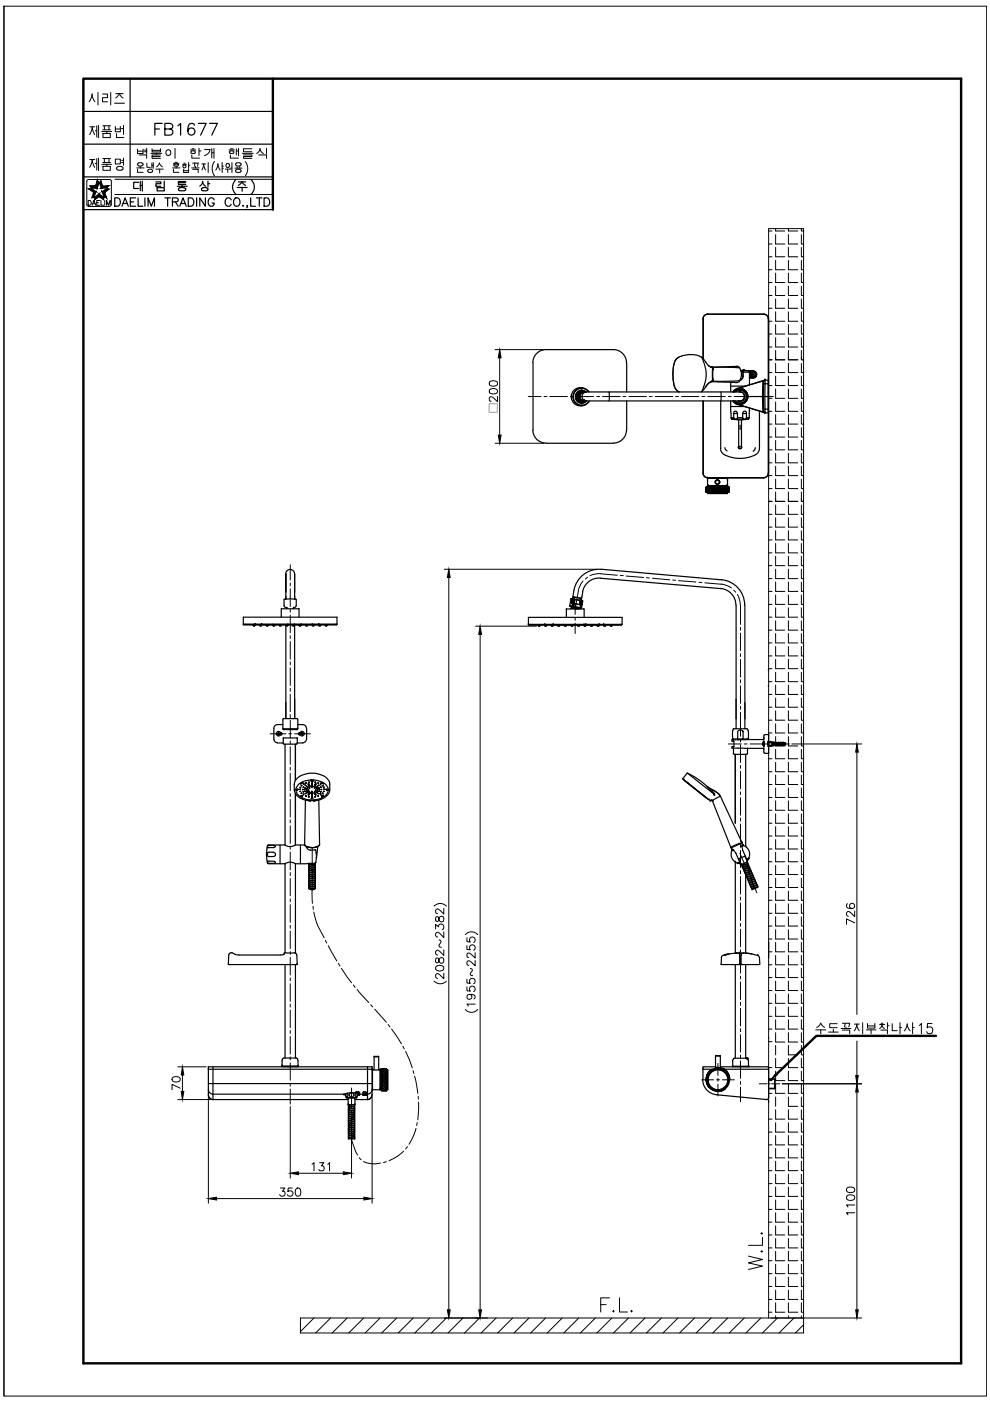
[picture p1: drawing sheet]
<svg xmlns="http://www.w3.org/2000/svg" width="210mm" height="297mm" viewBox="0 0 210 297" stroke-linecap="round" stroke-linejoin="round" font-family="sans-serif">
<defs><g id="words">
<text font-size="11.5" x="14.5" y="39.2">제품명</text>
<text font-size="9.7" x="14.5" y="23.6">시리즈</text>
<text font-size="9.3" x="14.5" y="30.7">제품번</text>
<text font-size="7.1" x="28.2" y="34.9">벽붙이 한개 핸들식</text>
<text font-size="6.6" x="163" y="270.2" transform="rotate(-90 163 270.2)">W.L.</text>
<text font-size="5.7" x="32.1" y="30">FB1677</text>
<g font-size="4.9">
<text x="182.4" y="197.2" transform="rotate(-90 182.4 197.2)">726</text>
<text x="182.4" y="258.9" transform="rotate(-90 182.4 258.9)">1100</text>
</g>
<text font-size="2.4" x="105.5" y="87.5" transform="rotate(-90 105.5 87.5)">□</text>
</g></defs>
<!-- layer: D -->
<g fill="none" stroke="#000" stroke-width=".21">
<path d="M.8 1.3h208.4v294.7h-208.4zM.8 1.3v294.7M173 218.4h2.1M174 216.9l-.3 .6-.5 .3M174 218.4v.8M174 216.9l.3 .6 .6 .3M175.7 218.8h2M176.7 218.2v.6M177.5 217h-1.6v.9h1.6M178.3 218.1h2.1M178.6 217l.6-.1-.2 .8M178.6 218.4h1.6v.8"/>
<path d="M179.4 217.7v.4M179.4 217h.8M180.1 216.9l-.1 .8M181.1 218.5l.6-1.2 .5 1.2M181.2 217.1h1M181.7 217.1v.2M182.9 216.8v2.4M183.7 218.4h2M183.9 217v1h1.6v-1M183.9 217.5h1.6M184.7 218.4v.8M186.5 217.2h1.1"/>
<path d="M186.8 218.4h1.4v.8M186.8 217h.4M187 217.2l.1 .5 .4 .4M187 217.2l-.1 .5-.4 .4M188.2 217.5h.3M188.2 216.8v1.4M189.2 217v1.5h1M190.8 216.8v2.4M190.8 217.8h.4M192.3 217.3l-.2 .7-.4 .6M192.3 217l.3 1 .4 .6M193.5 217.8h.3"/>
<path d="M193.5 216.8v2.4M194.9 217.4l.5-.4v2.2M197.6 217h-.9l-.1 .9a.71 .71 0 0 1 1 0 .71 .71 0 0 1 0 1 .71 .71 0 0 1-1 0l-.1-.2M127.4 276.6h1.1M129.2 275.2h-1.8v3M129.9 278l.2-.1 .1 .1-.1 .2zM131.3 275.2v3h1.7M133.8 278l.1-.1 .2 .1-.2 .2z"/>
</g>
<!-- layer: 0 -->
<path d="M17.7 16.7h186.1v272.4h-186.1zM57.9 16.7v27.8M123 127.9h.3" fill="none" stroke="#000" stroke-width=".51"/>
<g fill="none" stroke="#000" stroke-width=".25">
<path d="M17.7 16.7v27.8h40.2M27.6 16.7v20.8M17.7 37.5h40.2M17.7 30.6h40.2M17.7 23.6h40.2M33 38.6h1.1v.3h-1.1v.6h1.1M33.3 39.8h1.5v.7h-1.5zM34.8 38.4v1.2M37.6 39.5h2.1M37.8 38.7h1.6M38.6 39.2v.3M39.4 38.5h-1.6v.6h1.6"/>
<path d="M42.3 39.5a1.12 1.12 0 0 0 .7-1 1.21 1.21 0 0 0 .6 1M44.1 38.4v1.2M44.1 38.9h.4M50 38.1a1.99 1.99 0 0 0 0 3M50.3 39.8h2.1M50.5 39.3l.8-.8 .3 .5 .5 .3M50.5 38.6h1.6M51.3 39.8v.8M53.2 38.1a1.99 1.99 0 0 1 0 3M24.3 42h.6a.95 .95 0 0 1 .6 .8 .95 .95 0 0 1-.6 .9h-.6zM25.9 43.7l.6-1.7 .7 1.7M28.8 42h-1.2v1.7h1.2"/>
<path d="M29.3 42v1.7h1M30.7 42v1.7M31.4 43.7v-1.7l.7 1.7 .7-1.7v1.7M35 42h1.1M35.5 42v1.7M36.6 42.8l1-.1 .2-.4-.4-.3h-.8v1.7M37.2 42.8l.6 .9M37.8 40.3l.3 .1M37.9 40.2a.82 .82 0 0 1 1.3-.3l.2 .2-.3 .3M38.1 43.7l.7-1.7 .7 1.7M38.2 40.4h.9M38.4 43.1h.8"/>
<path d="M39.9 42h.6a.95 .95 0 0 1 .6 .8 .95 .95 0 0 1-.6 .9h-.6zM41.7 42v1.7M43 40.4h.8M43 40.4l-.3-.2a.74 .74 0 0 1 .6-.5 .74 .74 0 0 1 .8 .3l-.3 .4M43.5 42v1.7l-1.1-1.7v1.7M45.4 42.4a.65 .65 0 0 0-.7-.5 .65 .65 0 0 0-.6 .7v.5a.64 .64 0 0 0 .7 .6 .64 .64 0 0 0 .6-.6h-.4M49 42.4a.65 .65 0 0 0-.7-.5 .65 .65 0 0 0-.6 .7v.5a.65 .65 0 0 0 .6 .6 .65 .65 0 0 0 .7-.4M49.7 42.2a.66 .66 0 0 1 .7-.2 .66 .66 0 0 1 .5 .6v.5a.68 .68 0 0 1-.7 .7 .68 .68 0 0 1-.7-.7zM51.5 43.6v.1zM52.5 43.6h-.2h.2l-.2 .5M53.2 42v1.7h1M54.3 42h1.3"/>
<path d="M55 42v1.7M56 42h.6a.95 .95 0 0 1 .6 .8 .95 .95 0 0 1-.6 .9h-.6zM57.8 43.6h.1z"/>
</g>
<g fill="none" stroke="#000" stroke-width=".21">
<path d="M18.4 38.4l.1 5.2 .4 .2h4.4M23.6 38.4v5M24.4 38h33.5M18.7 42.5a.52 .52 0 0 1 .6 .5 .52 .52 0 0 1-.6 .5zM19.5 43.5l.4-1 .4 1M19.7 43.2h.4M21.2 42.5h-.7v1h.7M21.4 42.5v1h.6M22.2 42.5v1M22.6 43.5v-1l.4 1 .4-1v1M23.6 43.4l-.4 .3M24.4 41.2h33.5"/>
<path d="M121.1 128.9l-.1 .2M121.2 127.8l.1 .1M121.3 127.8l.1 .1M121.3 127.7l.1 .1M121.3 127.6l.1 .2M121.3 127.5l.2 .2M121.3 127.5l.2 .1M121.3 127.4l.2 .2M121.4 127.3l.1 .2M121.4 127.2l.1 .2M121.4 127.2l.1 .1M121.4 127.9l1.5 .3"/>
<path d="M121.4 127.1l.2 .2M121.4 127l.2 .2M121.4 127l.2 .1M121.4 126.9l.2 .1M121.5 126.8l.1 .2M121.5 126.7l.1 .2M121.5 126.7l.2 .1M121.5 126.6l.2 .1M121.6 126.5l.1 .2M121.6 126.5l1.5 .4M122.9 128.1l.1 .1M122.9 128l.1 .1"/>
<path d="M122.9 127.9l.2 .2M122.9 127.8l.2 .2M122.9 127.8l.2 .1M122.9 127.7l.2 .1M123 127.5l.1 .3-.1-.2M123 127.5l.2 .1M123 127.4l.2 .2M123 127.3l.2 .2M123 127.2l.1 .2M123 127.2l.2 .1M123 127.1l.2 .1M123 127l.2 .1"/>
<path d="M123.1 126.9l.1 .2M123.1 126.9l.1 .1M123.2 126.8l-.1 .1M162 156.3v2.6M59.8 226.1h.2M163 230.7h1.3M163 228.9h1.3"/>
</g>
<!-- layer: W -->
<g fill="none" stroke="#000" stroke-width=".25">
<path d="M60.6 121.7v5.3M60.6 132.5v19.9M62.5 132.5v19.9v-4.2M62.5 121.7v5.3M121.4 127.1v-.1l-.2 .3v.6l1.8 .3 .3-.6-.2-.2M121.6 126.5l1.6 .3M121.7 126.6l-.3 1.3M123.1 126.9l-.2 1.2M123.2 127.3l-.1 .1M123.2 126.9l-.1 .5M123.4 126.5l-.1 .1M123.6 125.5l-.4 1.7"/>
<path d="M127.3 122.6a3.5 3.5 0 0 0-3.8 2.9M127.3 122.6l25.6 2.2M152.8 124.8a3.5 3.5 0 0 1 3.2 3.5M153 122.9a5.4 5.4 0 0 1 4.9 5.4M153 122.9l-25.5-2.2a5.4 5.4 0 0 0-5.8 4.5l-.3 1.7M156.1 128.3v26.2M157.9 128.3v26.2M58.1 156.7a.78 .78 0 0 0 .7 .8M58.8 153.6a.78 .78 0 0 0-.7 .8v2.3M58.9 155.5l.1 .1M58.9 155.5h.1M58.9 155.6h.1"/>
<path d="M58.9 157.5h1.2M58.9 153.6h1.1M58.9 155.5v.1M58.9 155.5h.2M58.9 155.6h.2M59 155.6h-.1M59 155.7h.1M59 155.4l-.1 .1M59 155.4l.1 .1M59 155.4h.1M59.1 155.5h.1M59.1 155.7v.1z"/>
<path d="M59.1 155.4v.1M59.1 155.6h.1M59.2 155.6h.1M59.2 155.5h.1M59.2 155.5v.1M59.3 155.5l-.1 .1M59.5 155.3a.26 .26 0 0 1 .3 .3 .26 .26 0 0 1-.3 .2M60 157.6l.2 .1M60 152.4v2.1h3.1M60.1 157.6v-1.1h2.9v1.1l-.1 .1M60.1 154.5v.2h2.9v-.2M60.2 157.8h2.7"/>
<path d="M60.4 157.8v21.4M62.6 157.8v7.7M62.9 152.3l.1 .1M62.9 152.4h-2.9M63 157.5h1.2M63.1 152.4v2.1M63.1 154.5h.1M63.1 153.6h1.1M63.6 155.3a.26 .26 0 0 0-.3 .3 .26 .26 0 0 0 .3 .2M63.8 155.5v.1M63.8 155.5h.1M63.8 155.6h.1"/>
<path d="M64 155.5v.1M64 155.4h.1M64 155.7h.1M64 155.4v.1M64 155.7v.1l.1-.1M64.1 155.4l-.1 .1M64.1 155.4v.1M64.1 155.5h.1l-.1 .1M64.2 153.6a.78 .78 0 0 1 .8 .8v2.3M64.2 155.5v.1M65 156.7a.78 .78 0 0 1-.8 .8M155.9 159.9v14.6"/>
<path d="M158.1 159.9v19.6M56.7 179.4a7.9 7.9 0 0 0 0 3.5M56.8 179.4l1.1-.2 .4 .1 .1 .2-.5 .2h-1.2zM57 179.1l-.3 .3M57 179.2h3.4M59.4 179.2v3.9M60.4 179.2a2.01 2.01 0 0 0 2.2 0M62.6 168.2v11h1.1v3.9M62.7 167.5h.1M63 167.6h.1M63.1 167.6h.1M63.1 167.3h.1"/>
<path d="M63.3 166.3a4.6 4.6 0 0 1 6 .4 1.71 1.71 0 0 1-1.2 2.5 4.5 4.5 0 0 1-5.1-.9 1.43 1.43 0 0 1 .3-2zM63.6 167h.1M63.7 167.4h.1M63.7 167.8h.1M63.6 167.8h.1M63.7 167h.1M63.7 167.4l-.7-.1-.1 .3M63.7 166.9v.1M63.7 179.2h.9M63.7 167.8h-.1M63.8 168.7l-.1 .1M63.8 166.2h.1"/>
<path d="M63.8 168.8l-.1 .1M63.8 168.7h.1M63.8 168.7v.1M63.9 168.2h.1M63.9 166.6h.1zM63.9 166.6h.1M63.9 168.1h.1M64 166.5v.1M64 166h.1M64 166l-.3 .1M64 169h.1M64.1 166h.1"/>
<path d="M64.1 169h.1M64.1 167.4h.1zM64.1 166l.3 .3M64.2 167.3v.1M64.2 167.4h.1M64.3 167.9h.1M64.3 166.9l.1 .1h-.1M64.3 167.8l.1 .1M64.4 166.9h.1M64.4 168.5h.1M64.4 166.3h.1M64.4 166.9l-.1 .1"/>
<path d="M64.4 166.2h.1M64.4 168.5l-.6 .2M64.4 166.2v.1M64.5 167.4h.1M64.6 179.1l.3 .3 1.2 .3-1.1-.2zM64.6 167.4v.1M64.6 167.4h.1M64.7 167h.1M64.7 167.8h.1M64.7 168.2l.1 .1zM64.7 168.2l.1 .1M64.8 167h.1"/>
<path d="M64.8 167.8l-.1 .1M64.8 167.8h.1M64.8 169.6l-.2 9.5M64.8 168.8h.2zM64.8 166.5h.1M64.8 166h.2M64.8 168.7h.1M64.9 179.5h.1M64.9 168.7l-.1 .1M64.9 167.4h.2M64.9 167.4h.1M64.9 179.5a.99 .99 0 0 0 .9 .8"/>
<path d="M65 168.1h.1M65 179.5v.2M65 167.7h.1M65 166.7v.1M65 167.1l.1 .1M65.1 167.4h.1M65.1 167.7h.1M65.1 167.2h.1M65.3 167.9l.1 .1zM65.3 167.9h.1M65.3 166.9h.1M65.3 179.6l.9 .1"/>
<path d="M65.3 168.5h.2zM65.3 166.2h.2M65.3 167.4h.1M65.4 166.2h.1M65.3 166.2h.2zM65.4 166.9l-.1 .1M65.4 168.9l.2 .1M65.4 168.9h.2M65.4 167.5h.1M65.4 169h.2M65.4 168.5h.1M65.4 165.8h.2"/>
<path d="M65.4 165.9h.2zM65.5 169.8l.3 .1v-.1M65.5 168.9h.1M65.5 166.2l-.2 .1M65.5 165.8h.1M65.5 169.7l.3 .1M65.5 169.8a2.96 2.96 0 0 1-3.1-3.5 2.7 2.7 0 0 1 2.4-2.2 4.7 4.7 0 0 1 4.8 1.3 2.79 2.79 0 0 1-2.1 4.3l-.7 .1M65.5 169.8h.1M65.5 168.3h.1M65.5 166.5h.1M65.5 168.3l.1 .1M65.6 167.8h.1"/>
<path d="M65.6 167.1h.1M65.6 168.3h.1M65.6 166.8h.2M65.6 166.5h-.1M65.6 168.1h.2zM65.7 166.8h.1M65.7 166.7l.1 .1M65.8 168.1h-.2h.2M65.8 166.8h-.2M65.9 169.4h.1M65.9 165.6h.1M66 165.5l-.1 .1"/>
<path d="M66 169.4h.1M66 165.5h.1M66 165.5h.4M66.1 167h.1zM66.1 167.9h.1M66.1 168.2h.1M66.1 168.2h.1zM66.1 168.4h.1M66.1 168.6h.1M66.1 166.2h.1M66.1 166.4h.1M66.1 166.7h.1"/>
<path d="M66.1 166.9h.1M66.1 168.1h.1M66.2 169h.1M66.2 166.7h.1M66.2 165.7h.1M66.2 165.8h.1M66.2 169l-.3 .4M66.2 167.9h.1M66.2 168.2h.1M66.2 169l.2 .4M66.2 168.6h.1M66.2 166.2h.1"/>
<path d="M66.2 166.4h.1M66.2 167h.1M66.3 165.5h.1M66.4 169.4h.1M66.4 165.5v.1M66.4 165.6h.1M66.6 166.8h.1M66.7 168.1h.1M66.6 168.1h.1zM66.6 169.8h.1M66.7 167.8h.1zM66.7 167.1h.1z"/>
<path d="M66.7 166.8h.1M66.7 166.7l-.1 .1M66.7 167.1h.1M66.7 166.5h.1zM66.7 168.9h.2M66.7 166.5h.1M66.7 168.3v.1M66.7 169h.2M66.7 165.9h.2zM66.8 169.7h-1.1M66.8 168.9h.1M66.8 166.5h.1"/>
<path d="M66.8 167.1h-.1M66.8 167.8h-.1M66.8 165.8h.1M66.8 169.8h.1M66.8 166.5h-.1h.1M66.8 166.5h-.1M66.9 169.8h-.4M66.9 166.2h.1M66.9 168.5h.1M66.9 166.2l.1 .1M66.9 166.2h.1zM67 167.4h.1"/>
<path d="M67 166.9v.1M67 166.2h.1M67 166.9h.1M67 167.9h.1M67 168.5h.1M67 168h.1M67 167.5h.1M67.2 167.7h.1zM67.2 166.7l.1 .1M67.2 167.1h.1M67.3 168.1h.1M67.3 167.1v.1"/>
<path d="M67.3 167.1h.1M67.3 167.4h.1zM67.3 167.2h.1M67.3 167.4h.1M67.3 167.1l-.1 .1M67.3 166.7h.1M67.4 179.5l-.3 2.4M67.4 166h.1zM67.4 168.7l.1 .1M67.4 168.8h.1zM67.4 168.7h.1M67.4 166h.1"/>
<path d="M67.6 167.8v.1M67.6 167h.1M67.6 166.5h.1M67.6 167l.1 .1M67.6 169.6l.2 9.5M67.6 168.2l-.1 .1M67.6 167.1h.1M67.7 167l-.1 .1M67.7 167.4h.1M67.8 179.1l-.3 .3-.4 .2M67.8 179.1l-.4 .3-1.2 .3 .8-.1M67.8 167.4v.1"/>
<path d="M67.8 167.5h.1M67.8 167.4h-.1M67.9 168.5h.1M67.9 166.3h.1M67.9 167.9h.2M67.9 168.5l.6 .3M68 167h.1M67.9 167.9h.2zM68 166.2h.1M68 166.9h.1M68 166.2v.1M68 167.8v.1"/>
<path d="M68.1 166.9h-.2M68.1 167.3v.1M68.2 169h.1M68.2 166h.1M68.2 166l-.3 .3M68.3 166h-.1M68.3 168.2h.2M68.3 166.6h.2zM68.3 166l.3 .1M68.4 166.5v.1M68.4 166.6h.1M68.4 168.1h.1"/>
<path d="M68.5 166.2h.1M68.5 168.7h.1M68.5 168.7l.1 .1M68.6 167h.1zM68.6 167.8h.1zM68.6 168.8v.1M68.6 166.2h-.1M68.6 166.9l.1 .1M68.6 167h.1M68.7 167.4h.1M68.7 167.8h.1M68.7 167h.1"/>
<path d="M69.2 167.3h.1M69.3 167.3v.1M69.3 167.6h.1M69.3 167.3l-.6 .1M69.4 167.4v.2M69.6 167.5h.1M56.7 182.9l.3 .2M56.7 182.5l1.5 .1 .2 .3-1.4 .1-.2-.1zM56.7 181.3l.1-.5 1.1-.1a.47 .47 0 0 1 .5 .4 .47 .47 0 0 1-.5 .5h-1l-.2-.2M57 183.1h3.4M60.4 183.1a2.01 2.01 0 0 1 2.2 0M60.4 183.1v18.9"/>
<path d="M65.4 188.3v.1M65.4 183.1v.1M65.5 183.2a.83 .83 0 0 0 1.4 .4l-.1-.3M65.5 183.6a.81 .81 0 0 0 .5 .7 .81 .81 0 0 0 .9-.3l-.1-.3M65.5 184.8a.81 .81 0 0 0 .5 .7 .81 .81 0 0 0 .9-.2l-.1-.3M65.5 185.3a.84 .84 0 0 0 1.4 .4l-.1-.4M65.5 188v.1a.6 .6 0 0 0 .8 .5h.1a.28 .28 0 0 0 .4-.1 .28 .28 0 0 0 0-.3M65.5 183.9v.1a.83 .83 0 0 0 1.4 .4l-.1-.3M65.5 184.3a.74 .74 0 0 0 .4 .7 .74 .74 0 0 0 .8 0l.2-.1-.1-.4M65.5 185.5v.1a.74 .74 0 0 0 .4 .7 .74 .74 0 0 0 .8-.1l.2-.1-.1-.3M65.5 186a.74 .74 0 0 0 .4 .7 .74 .74 0 0 0 .8-.1l.2-.1-.1-.3M65.5 186.4v.1a.71 .71 0 0 0 .9 .6l.5-.2-.1-.3"/>
<path d="M65.5 186.8v.1a.83 .83 0 0 0 1.4 .4l-.1-.3M65.5 187.2a.74 .74 0 0 0 .4 .7 .74 .74 0 0 0 .8 0l.2-.2-.1-.3M65.5 187.6a.78 .78 0 0 0 .4 .8 .78 .78 0 0 0 .9-.2v-.4M65.5 185.1v.1M65.5 184.7v.1M65.5 183.5v.1M65.6 183.2l.6 .3 .5-.2M65.6 183.6a.83 .83 0 0 0 1.1 .1M65.6 184a.83 .83 0 0 0 1.1 .2M65.6 184.4l.6 .3 .5-.1M65.6 184.8a.83 .83 0 0 0 1.1 .2M65.6 185.3a.83 .83 0 0 0 1.1 .1"/>
<path d="M65.6 185.7l.6 .3 .5-.2M65.6 186.1a.83 .83 0 0 0 1.1 .1M65.6 186.5a.83 .83 0 0 0 1.1 .1M65.6 186.9l.6 .3 .5-.2M65.6 187.3l.8 .3 .3-.1M65.6 187.7l.6 .3 .5-.1M65.6 188.1l.6 .3 .5-.1M66.7 185.8h.1M66.7 187.5h.1M66.7 183.3h.1M66.7 184.6h.1M66.7 187.8v.1"/>
<path d="M66.7 188.3h.1M66.9 183.1l-.1 .2-.3 .1-.9-.2M66.9 183a.95 .95 0 0 1-1.5 0M66.9 180.2h.1M66.9 180.2h-1.1M66.9 180.2l.1 .7M66.9 182.8l-.2 .2-4.1 .1v19M67 182.8h.1M67 180.9h.1M67.1 180.9l-.1 1.9M67.1 180.9h.1M158.1 185.5v16.6"/>
<path d="M60.4 204.5v19.8M62.6 204.5v19.8M158.1 204.5v19.9M59.8 226.1h.1M59.8 226h3.4M59.8 226h.1M60 224.5l-.2 .4v1.1M60 226.1h3.2M60.2 224.3l-.2 .1M62.8 224.3l.3 .4M63.1 224.7v.2M63.2 224.9v1.1"/>
<path d="M63.2 226.1h.1M149.7 229h.1M149.7 229v.2M149.7 228.8v.1M149.7 228.7v.1M149.7 229.2h.1M149.7 229.2l.1 .2M149.8 228.7h.1M149.8 228.8h.1M149.8 228.9v.1M149.8 228.9h.1M149.8 229h.1"/>
<path d="M149.8 229.2h.1M149.8 229.4v.2M149.8 228.6h.1M149.8 228.3l-.1 .4M149.8 228.5h.1M149.8 228.3h.1M149.8 229.4h.1M149.8 229.6l.1 .2M149.9 228.1l-.1 .2M149.9 229.6h.1M149.9 228.1h.1M149.9 229.7h.1"/>
<path d="M149.9 229.8h.1M149.9 229.9l.1 .1M149.9 227.9v.2M150 227.9h.1M150 229.9h.1M150 227.9v.1M150 230v.1M150 230.1l.1 .1M150 230h.1M150 227.7l-.1 .2M150.1 230h.1M150.1 227.7h.1"/>
<path d="M150.1 230.2l.1 .2M150.1 227.8h.1M150.1 230.2h.1M150.1 230.3h.1M150.2 227.5l-.2 .2M150.2 227.5h.1M150.2 227.5v.1M150.2 230.4h.1M150.2 230.4l1 .8 .9 .2M150.3 230.4h.1M150.3 227.4h.1M150.4 227.3h-.1"/>
<path d="M150.4 227.4h.1M150.4 227.3h.1M150.4 230.5h.1M150.4 230.6h.1M150.5 227.2h.1M150.6 227.1h.1M150.6 227l-.4 .5M150.7 227v.1M150.7 227h.1M151.7 223.9h1M151.7 223.9v2.6M151.8 226.5l-1.2 .5"/>
<path d="M151.8 226.5h-.2M151.8 226.5h.1M151.8 223.8l-.1 .1M151.8 223.8h.8M151.8 226.5l1.1 .1M151.9 226.5h-.1M151.9 226.5h.1M151.9 231.3h.1M152 231.4h.1M152 226.5h.1M152.1 226.5h.1M152.1 231.4h.1"/>
<path d="M152.2 231.4h.1M152.2 226.5h.1M152.3 226.5h.1M152.3 231.3h.1M152.3 231.4h-.1M152.3 231.4h.1M152.4 231.4h-.1M152.4 231.3h.1M152.4 231.4h.1M152.4 226.5h.1M152.5 226.5h.1M152.5 231.3h.1"/>
<path d="M152.6 231.4h-.2M152.6 231.4h.1M152.6 231.3h.1M152.6 223.8l.1 .1M152.7 226.5h.1M152.7 223.9v2.6M152.8 231.3h.1M152.8 226.5h.1M152.8 231.3l-.2 .1M152.9 231.3h.1M152.9 226.6h.1M152.9 226.5v.1"/>
<path d="M152.9 226.6h.2M153 231.2h.1M153 226.6h.1M153 231.3h.1M153 231.3h-.2M153.1 231.3h.1M153.1 231.2v.1M153.1 226.6v.1M153.1 226.7h.1M153.1 226.6h.1M153.1 226.6l.6 .4M153.2 231.1h.1"/>
<path d="M153.2 231.2h-.2M153.2 231.2h.1M153.3 231.2h.1M153.3 226.7h.1M153.3 226.8h.1M153.4 226.7h.1M153.4 231.1h.1M153.4 231.1l-.2 .1M153.4 231h.1M153.5 226.8h.1M153.5 226.9h.1M153.6 230.9h-.1"/>
<path d="M153.6 226.9h.1M153.6 231l-.2 .1M153.6 230.9h.1M153.6 230.9v.1M153.6 231h.1M153.6 227h.1M153.7 230.9h.1M153.7 227h.1M153.7 227l.2 .1M153.8 227.1h.1M153.9 227.1h.1M153.9 227.1l.1 .1"/>
<path d="M153.9 227.2h.1M154 227.3h.1M154 227.2v.1M154 227.2h.1M154 227.3l.2 .1M154.1 227.3h.1M154.1 227.4h.1M154.2 227.5h.1M154.2 227.4h.1M154.2 227.4v.1M154.2 227.4l.1 .2M154.2 227.6h.1"/>
<path d="M154.3 227.7h.1M154.3 227.6h.1M154.3 227.6l.1 .2M154.4 227.8h.1M154.4 227.8l.1 .2M154.4 228h.1M154.5 228h.1M154.5 228l.1 .2M154.5 228.2h.1M154.5 228.2v.1M154.6 228.4h.1M154.6 228.2v.2"/>
<path d="M154.6 228.5h.1M154.6 228.2h.1M154.6 228.6h.1M154.6 228.7h.1M154.6 228.5l.1 .2M154.6 228.8h.1M154.6 228.9h.1M154.7 228.7v.1M154.7 228.9h.1M154.7 228.9a2.48 2.48 0 0 1-1.1 2M154.7 228.7h.1M155.3 226.1h.1"/>
<path d="M155.3 225v1.1M155.4 224.7l-.1 .2M155.5 224.5l-.1 .2M158.3 224.4l.2 .1M158.5 224.5l.2 .4"/>
<circle cx="59.1" cy="155.6" r=".49"/>
<circle cx="64" cy="155.6" r=".49"/>
<circle cx="152.2" cy="228.9" r="2.39"/>
<circle cx="152.2" cy="228.9" r="2.18"/>
<circle cx="152.2" cy="228.9" r="2.22"/>
<circle cx="152.2" cy="228.9" r="2.1"/>
</g>
<!-- layer: CENTER -->
<g fill="none" stroke="#000" stroke-width=".21">
<path d="M112 84.1h2.7M115.3 84.1h.7M116.6 84.1h3.7M120.9 84.1h.6M122.2 84.1h3.7M126.5 84.1h.6M127.7 84.1h3.8M132.1 84.1h.6M133.3 84.1h3.8M137.7 84.1h.6M138.9 84.1h3.7M143.2 84.1h.7"/>
<path d="M144.5 84.1h3.7M148.8 84.1h.7M150.1 84.1h3.7M154.4 84.1h.7M155.6 84.1h3.8M160 84.1h.6M161.2 84.1h2.7M61.5 119.8v3.2M61.5 123.6v.6M61.5 124.8v3.8M61.5 129.2v.6M61.5 130.4v3.8"/>
<path d="M61.5 134.8v.6M61.5 136v3.7M121.9 128.1v2.2M121.9 130.9v.6M121.9 132.1v2.2M123.6 123.2l-.9 1.6-.8 4.3M124.6 122.4l-.5 .4M127.4 121.6l-.9 .1-1.4 .4M127.4 121.7l3.5 .3M131.5 122h.7M132.7 122.1l3.8 .3M137.1 122.5l.6 .1"/>
<path d="M138.3 122.6l3.7 .3M142.6 123h.6M143.9 123.1l3.7 .3M148.2 123.4l.6 .1M149.4 123.6l3.5 .3M152.9 123.8l.9 .2 1.3 .7M155.6 125.1l.4 .5M156.3 126l.6 1.3 .1 1M157 128.3v4.1M157 133v.6M157 134.2v3.8M157 138.6v.6"/>
<path d="M157 139.8v3.8M57.3 155.6h3.3M61.2 155.6h.6M61.5 140.3v.7M61.5 141.6v3.7M61.5 145.9v.7M61.5 147.2v3.7M61.5 151.5v.6M61.5 152.7v3.8M61.5 157.1v.6M61.5 158.3v3.8M62.5 155.6h3.3"/>
<path d="M154.4 157.7h2.8M157 144.1v.7M157 145.4v3.7M157 149.7v.7M157 151v5.1M157 156.7v.6M157 157.9v3.8M157.8 157.7h.6M159 157.7h3.8M163.4 157.7h.6M164.6 157.7h2.8M61.5 162.7v.6"/>
<path d="M61.5 163.9v3.7M61.5 168.3v.6M61.5 169.5v3.7M61.5 173.8v.7M61.5 175.1v3.7M61.5 179.4v.6M66.2 179.9v3.4M157 162.3v.6M157 163.5v3.8M157 167.9v.6M157 169.1v3.7M157 173.4v.7"/>
<path d="M157 174.7v3.7M157 179v.7M61.5 180.7v3.7M61.5 185v.6M61.5 186.3v3.6M61.5 190.6v.6M61.5 191.8v3.7M61.5 196.2v.6M61.5 197.4v3.7M66.2 188.6v2.9M66.2 184v.6M66.2 185.2v3.4"/>
<path d="M66.4 192.2v.6M66.5 193.4l.8 2.8M67.3 196.2l1.4 2.6M69 199.4l.3 .5M156.9 180.9l1.4 3.3M157 180.3v3.7M157 184.6v.7M157 185.8v3.8M157 190.2v.6M157 191.4v3.8M157 195.8v.6M157 197v3.7"/>
<path d="M158.6 184.8l.2 .6M159 185.9l1.5 3.4M61.5 201.8v.6M61.5 203v3.7M61.5 207.3v.6M61.5 208.6v3.7M61.5 212.9v.6M61.5 214.2v3.7M61.5 218.5v.6M61.5 219.8v3.7M69.6 200.5l1.8 3.3M71.7 204.3l.4 .5"/>
<path d="M72.4 205.3l2.1 3.1M74.9 208.8l.4 .5M75.7 209.8l2.5 2.8M78.6 213l.4 .5M79.4 214l2.5 2.7M82.3 217.2l.4 .5M83 218.2l2.1 3.1M157 201.4v.6M157 202.6v3.7M157 207v.6M157 208.2v3.7M157 212.5v.6"/>
<path d="M157 213.8v3.7M157 218.1v.6M157 219.4v3.7M61.5 224.1v.6M61.5 225.3v3.7M61.5 229.7v.6M61.5 230.9v3.2M74.5 230.7v4.1M74.5 235.4v.7M74.5 236.7v4.1M85.4 221.8l.3 .6M86 222.9l1.4 3.5"/>
<path d="M87.6 227l.1 .6M87.9 228.2l.7 3.6M88.2 239.2l-.5 1.5-1 1.9M88.5 238l-.2 .6M88.7 232.5v.5M88.7 233.7l-.1 3.7M148.8 228.9h2.5M151.9 228.9h.7M152.2 225.5v2.5M152.2 228.6v.6M152.2 229.9v2.5M153.1 228.9h2.6"/>
<path d="M157 223.7v.6M157 224.9v3.7M157 229.3v.6M157 230.5v3.1M161 229.8h1.7M163 229.8h.3M163.6 229.8h1.7M74.5 240.8l.1 1 1.2 3.1M76.1 245.4l.5 .5M77.1 246.3a5.2 5.2 0 0 0 3.6 .3M81.9 246.3l-.6 .2M85.6 244.1a8.3 8.3 0 0 1-3.1 2"/>
<path d="M86.4 243.1l-.4 .5"/>
</g>
<!-- layer: DWG -->
<g fill="none" stroke="#000" stroke-width=".25">
<path d="M113 76.9a2.77 2.77 0 0 1 2.8-2.8h14.3a2.77 2.77 0 0 1 2.7 2.8M113 76.9v14.3M132.9 76.9v6.2M144 75.7a2.76 2.76 0 0 0-1.3 2.7 6 6 0 0 0 .8 4.4l.5 .3M144.5 75.5l-.7 .3-.7 .7-.4 1.6v2.1a3.7 3.7 0 0 0 .8 2.6l.5 .3M146.4 75.2l-1.9 .3M146.6 75.2h-.2M146.7 75.2l1.1 .1 1 .5M148.7 75.7l.1 .1M148.8 75.8l1.4 1.7 .8 .4M148.9 75.9l.3 .8a7.3 7.3 0 0 1-.3 6.2M149 67.6v8.4"/>
<path d="M149 67.6h.1M149.1 67.6v8.5M150 66.6a.99 .99 0 0 0-1 1M150 66.6a.95 .95 0 0 0-.9 1M150.1 66.6h11.9M150.1 66.6h.1M150.2 77.5l.5 .4h.2M150.8 77.8h.1M151 77.9h.1M151 77.9h-.1M151 77.9l.2 .4M151 77.9l.1 .3"/>
<path d="M151 77.9v.1M151 78h.1M151 78l.2 .4M151.1 77.9l5.7 .1a2.43 2.43 0 0 1 0 2.7l-5.7 .1M151.1 78.2v2.3M151.1 78.2l.1 2.5-.2 .1M151.2 78.4h.1M156.2 77.7l-5.2 .2M156.2 77.6l.6 .4M157.1 78.6h.1M157.3 78.6l.2 .1v.2zM157.3 78.6h1.4"/>
<path d="M157.5 79.8v.3l-.5 .5M157.5 78.9h1.4v2.7M157.5 78.9v.9M157.6 79.8a.91 .91 0 0 1-.7 .8M157.6 78.5l-.5 .1M157.6 78.4h.1M157.7 78.4h-.1M157.7 78.4l.1 .1zM157.7 78.5h.1M157.7 78.5l-.6 .1M157.8 78.5h.1M157.8 78.5l.8 .1"/>
<path d="M158.7 78.6l.2 .3M158.8 78.7h1a.7 .7 0 0 1 .6 .7 .7 .7 0 0 1-.6 .7 .7 .7 0 0 0 .6-.7 .7 .7 0 0 0-.6-.7M158.8 78.7a.7 .7 0 0 1 .6 .6 .7 .7 0 0 1-.5 .8M158.8 78.7h.1M158.9 78.8l.3 .5-.3 .7M158.9 79l.1 .3-.1 .5M158.9 78.7a.7 .7 0 0 1 .6 .7 .7 .7 0 0 1-.6 .7h1.1l.4-.3M159 78.7h.1M159.1 78.7a.7 .7 0 0 1 .6 .7 .7 .7 0 0 1-.7 .7M159.2 78.7h-.1M159.3 78.7a.7 .7 0 0 1 .6 .7 .7 .7 0 0 1-.7 .7M159.4 78.7h-.1"/>
<path d="M159.5 78.7a.7 .7 0 0 1 .6 .8 .7 .7 0 0 1-.7 .6M159.5 78.7h.1M159.6 78.7h.1M159.7 78.7h.1M159.7 78.7a.72 .72 0 0 1 .6 .6 .72 .72 0 0 1-.5 .8h-.2a.7 .7 0 0 0 .7-.7 .7 .7 0 0 0-.6-.7M160.3 79.7h.1M161.9 66.6a.99 .99 0 0 1 1 1M161.9 66.6a.95 .95 0 0 1 1 1M162 66.6h.1M162.9 67.6l.1 32.7zM113 91.2a2.77 2.77 0 0 0 2.7 2.7M115.8 94h14.3"/>
<path d="M122.5 85.2h.1M122.6 83.1l.7-.3-.8 .3-.5 .8v.5l.5 .7 .8 .3M122.6 85.2l.6 .2M122.8 83.2h-.1a1.09 1.09 0 0 0 .1 1.8M122.8 84.4l.3 .5 .4 .1M123 84.8l.6 .2zM123 85.2h.1M123.1 83h-.1a1.19 1.19 0 0 0-.7 1.1 1.19 1.19 0 0 0 .7 1.1M123.1 85.4h.1M123.1 83h.1M123.1 85.2h.1M123.1 83a1.16 1.16 0 0 0-.8 1.1 1.16 1.16 0 0 0 .8 1.1"/>
<path d="M123.2 85.4h.1M123.2 85.4h.2M123.2 85.2h.1M123.2 83h.1M123.2 83h-.1h.1M123.2 85.2h-.1h.1M123.2 85.2l.2 .1M123.2 84.8h.1M123.3 84.8l.3 .2M123.3 85.3h.1M123.3 85.2l-.1 .2M123.3 82.8h-.2"/>
<path d="M123.3 85.4h.1M123.3 86h.1M123.3 82.2h.1M123.3 82.8h.1M123.3 83h-.1M123.3 83h.1M123.3 82.2l-.4 .1a1.9 1.9 0 0 0-1.4 2 1.9 1.9 0 0 0 1.8 1.7M123.3 85.9h.1M123.3 82.9l-.5 .2-.6 .8v.6l.3 .5 .7 .3M123.3 82.9h.1M123.3 82.8h.2M123.3 82.3h.1"/>
<path d="M123.3 82.7h.1M123.3 85.5h.1M123.3 82.8l.8 .2M123.4 85.3h-.2M123.4 85.1h.1M123.4 85.4h.1M123.4 82.2h-.5a1.91 1.91 0 0 0-1.8 2 1.91 1.91 0 0 0 2 1.8h.3M123.4 83h-.2M123.4 85.3l-.1 .1M123.4 85.4h-.1M123.4 82.9h.1M123.4 84.8h.1"/>
<path d="M123.4 84.8l.2 .2M123.4 85.3v.1M123.4 83h.1M123.4 85.3h.1M123.4 82.2a2.15 2.15 0 0 1 1.5 .9M123.4 85.3h.2M123.5 82.8l.5 .2M123.5 85h.1M123.5 85.1h.1M123.5 85.1h.2zM123.6 83l-.8 .4-.3 .4v.6l.5 .6 .7 .3M123.6 83h.1"/>
<path d="M123.6 85h.1M123.6 82.9h-.2M123.6 85.3h.1M123.6 83.1h.1M123.6 83.1a.95 .95 0 0 0-.8 1 .95 .95 0 0 0 .8 .9M123.7 82.9h-.1M123.7 82.9h.1M123.7 83.1h.1M123.7 85.3h.1M123.7 85h-.1M123.7 83l.6 .1-.3 .1a.94 .94 0 0 0-.6 1 .94 .94 0 0 0 .9 .8M123.7 83.1a1.07 1.07 0 0 0-1 .9 1.07 1.07 0 0 0 .6 1.1l-.4-.3-.2-.4 .2-.8"/>
<path d="M123.7 85.2l.5-.2zM123.7 84.9v.1M123.7 85h.1M123.7 83.1l-.6 .3-.3 .5 .2 .7 .7 .4M123.7 83.1l-.6 .3-.3 .4v.6l.5 .5M123.7 83.1h.2M123.7 83.1h-.1M123.7 85h.2M123.8 85h-.1M123.8 83.1h.1M123.8 85.2l-.4 .1M123.8 85h.1"/>
<path d="M123.9 83l-.4-.2-.6 .1-.7 .8-.1 .5 .1 .6 .5 .4 .5 .2M123.9 83.1h.1M123.9 85h-.1M123.9 85h.1M123.9 83.1h33a.95 .95 0 0 1 .9 1 .95 .95 0 0 1-.9 .9M123.9 83.1l-.6 .2-.4 .7 .2 .7 .8 .3M123.9 83.1l-.6 .2-.3 .5v.6l.4 .5M123.9 85h33M124 85.2l-.5 .2M124.1 85.2l-.8 .2M124.2 83.1l-.4-.1-.6 .1-.4 .3-.3 .8 .2 .5 .4 .4 .8 .2 .4-.3M124.2 85l-.5 .2 .5-.2"/>
<path d="M124.2 83.1l-.6-.3h-.8l-.6 .6-.2 .6 .1 .7 .5 .6 1 .2 .6-.4M124.4 85l-.7 .3M124.4 85.1h.1M124.4 85h-.1M124.8 83.1a1.79 1.79 0 0 0-3 .2 1.79 1.79 0 0 0 1.5 2.6M124.9 85a1.6 1.6 0 0 1-1.6 .9M125 85a1.82 1.82 0 0 1-1.6 1M129.1 83.1v1.9M132.8 91.2a2.77 2.77 0 0 1-2.7 2.7M132.9 85v6.2M149 85v15.3l.1-15.3M150.8 80.9l-.6 .4-.9 1.3-.7 .5"/>
<path d="M150.9 80.9h-.1M150.9 80.9h.1M150.9 80.9l-.5 .2-.8 .9M151 80.9h-.2M151 80.8h.1M151 80.8l-.1 .1M151.1 80.5l-.1 .4zM151.2 80.5l-.1 .1M151.2 80.5l-.1 .4M151.2 80.4h.1M151.2 80.4l-.1 .5M152.8 95.1a1.78 1.78 0 0 0 1.6 1.7 7 7 0 0 0 6.1-.6l.5-.7v-.4"/>
<path d="M152.8 85v10.1M152.9 83.1v1.9M153.7 94.9l.2 .5 .3 .2M154.9 87.2h.1M154.9 87.2l.1 1.4M154.9 81.9h3.1M154.9 86.2h2.8M154.9 81.1v2M154.9 85v2.2M155 88.6l.2 .3M155 88.6h.6M155.2 88.9h.1"/>
<path d="M155.2 88.9h.7M155.2 88.8l1.7 .2 1.8-.1M155.4 85l.4 .5 .6 .3M155.4 85l.4 .5 .6 .2M155.5 85l.8 .6M155.5 85l.5 .4 .5 .2M155.6 88.6l.2 .3h.5l.1-.3M155.6 87.7v-.1a.41 .41 0 0 1 .4-.4 .41 .41 0 0 1 .4 .5M155.6 87.7h.8M155.6 87.7v.9M155.7 83.1a1.46 1.46 0 0 1 2-.3l.3 .3 .4 .7-.1 .9-.5 .6a1.45 1.45 0 0 1-2.1-.3M156 83.1a1.45 1.45 0 0 1 1.6-.1l.6 .8-.1 .8-.5 .6a1.26 1.26 0 0 1-1.7-.2"/>
<path d="M156.2 88.9h1.4M156.3 82.5h1M156.3 82.5h1.2M156.3 82.5l-.8 .6M156.4 88.6h1.1M156.4 87.7v.9M156.4 82.3l-.6 .3-.4 .5M156.4 82.4l-.6 .3-.4 .4M156.4 85.7l5.7 1.8M156.4 85.7l5.3 1.6M156.5 82.5l-.9 .6M156.5 94.8a.4 .4 0 0 0 .4 .4 .4 .4 0 0 0 .4-.4"/>
<path d="M156.6 85h.3M156.6 89v5.8M156.7 94.9h.1M156.8 80.8a2.92 2.92 0 0 1-2.1 .3l-3.7-.2M156.9 83.1h.1M156.9 83.1h-.3M156.9 83.1a1.04 1.04 0 0 1 1 1.2 1.04 1.04 0 0 1-1.5 .7M156.9 90.2v.9M157.2 89v5.8a.32 .32 0 0 1-.3 .3 .32 .32 0 0 1-.3-.3M157.2 94.6l-.6 .1M157.2 85h-.3M157.3 85.7h.2"/>
<path d="M157.3 85.6l-1 .1M157.5 82.5a1.67 1.67 0 0 1 1.1 1.6 1.67 1.67 0 0 1-1.1 1.5M157.5 88.6l.1 .3 .5-.1 .2-.2M157.5 87.7v-.1a.41 .41 0 0 1 .4-.4 .41 .41 0 0 1 .4 .5M157.5 82.5h-.2l.6 .3 .5 .6 .1 1-.4 .8-.8 .5M157.5 87.7h.8M157.5 87.7v.9M157.8 83.7a.95 .95 0 0 1-.9 1.3M158 88.9h.7M158.3 88.6h.6M158.3 87.7v.9M158.5 84.5v.1"/>
<path d="M158.6 84.1h4.3M158.9 88.6l-.2 .3M158.9 80.1h.1M158.9 87.2h.1M158.9 87.2v1.4M158.9 86.5v.7M159.1 80.1h.1M159.2 80.1h.1M159.4 80.1h.1M159.6 80.1h.1M159.7 80.1h.1M160.1 94.9l-.1 .5-.3 .3"/>
<path d="M161 87.2v7.9M161.7 80.9h.2M161.7 87.2h.2M161.7 87.3l.4 .2M161.7 80.8l-5.3 1.6M161.7 80.9v6.3M161.7 87.2l.1 .1M161.8 80.8l-.1 .1M161.9 87.2l.3 .3M161.9 86.7h1M161.9 81.4h.3M161.9 87.2v.1"/>
<path d="M161.9 87.3h.1M161.9 80.9v6.3M162 87.3v.2M162 87.3h-.3M162 87.5h.1M162.1 87.5h.1M162.1 80.6h.1M162.1 80.6l-.4 .2h.3M162.1 80.6l-5.7 1.7v.2M162.1 87.5h.8M162.2 80.6l-.3 .3M162.2 80.6h.1"/>
<path d="M162.2 87.5h.1M162.2 81.4v6.1M162.2 81.4h.7M162.2 80.6v.8M162.9 80.6h-.9l-.1 .3M149 100.3a.99 .99 0 0 0 1 1M149.1 100.3a.95 .95 0 0 0 .9 1M149.7 103.5h.1M149.7 103.7v.1M149.7 103.9v.1M149.7 104.1v.1M149.7 104.2h.1"/>
<path d="M149.7 103.8h.1M149.7 104h.1M149.7 103.5v.1M149.7 103.6h.1M149.7 104.2v.1M149.7 103.8v.1M149.7 103.4v.1M149.7 104v.1M149.7 103.6v.1M149.7 103.7h.1M149.7 103.9h.1M149.7 104.1h.1"/>
<path d="M149.8 103.6v.1M149.8 103.4v.1M149.8 103.9v.1M149.8 104.1v.1M149.8 104.3h.1M149.8 104.1h.1M149.8 103.6h.1M149.8 103.4h.1M149.8 104.2h.1M149.8 104h.1M149.8 103.8h.1M149.8 103.5h.1"/>
<path d="M149.8 103.9h.1M149.8 103.7h.1M149.8 103.4h1M149.8 104.3h1M149.8 104.3h4.7M149.8 103.8v.1M149.8 104v.1M149.8 104.2v.1M149.8 103.5v.1M149.8 103.7v.1M149.8 103.4h4.7M149.8 103.5l.1 .1"/>
<path d="M149.8 104l.1 .1M149.8 103.7l.1 .1M149.8 103.6l.1 .1M149.8 103.8l.1 .1M149.8 103.4l.1 .1M149.8 104.1l.1 .1M149.9 104.3h.1M149.9 103.6v.2M149.9 103.4v.2M149.9 103.8v.1M149.9 104.1v.1M149.9 103.4h.1"/>
<path d="M149.9 103.9v.1M149.9 104.2v.1M149.9 103.9h.1M149.9 104.1h.1M149.9 103.6h.1M149.9 103.5h.1M149.9 103.7h.1M149.9 103.8h.1M149.9 103.4v.1M149.9 103.6v.1M149.9 104h.1M149.9 104.2h.1"/>
<path d="M149.9 103.6l.1 .1M149.9 103.8l.1 .1M149.9 103.4l.1 .1M149.9 104.1l.1 .1M150 103.4l-.1 .1M150 103.7l-.1 .1M150 103.9l-.1 .1M150 104.1l-.1 .1M150 103.4v.2l.1-.1M150 103.6v.3l.1-.2M150 103.8l-.1 .1M150 104.2h.1"/>
<path d="M150 103.9h.1M150 104.1h.1M150 103.6h.1M150 104.3h.1M150 103.4h.1M150 103.5h.1M150 103.7h.1M150 103.8h.1M150 103.4v.1M150 103.6v.1M150 103.8v.1M150 104.5l.1 .1"/>
<path d="M150 103.5l-.1 .1M150 104l-.1 .1M150 104.2l-.1 .1M150 103.5l.1 .1M150 104l.1 .1M150 103.7l.1 .1M150 104.2l.1 .1M150 104h.1M150 103h.1M150 103.1h.1M150 103.3h.1M150 104.4h.1"/>
<path d="M150 101.4h.1M150 104.4v.2h4.2v-.2M150 101.4v1.6M150 103.1v.2M150 103h4.2M150 104.1l.1 .1M150 103.6l.1 .1M150 103.4l.1 .1M150 103.8l.1 .1M150.1 103.4l-.1 .1M150.1 103.6l-.1 .1M150.1 103.9l-.1 .1"/>
<path d="M150.1 104.1l-.1 .1M150.1 104.3h.1M150.1 103.9h.1M150.1 104.1h.1M150.1 103.6h.1M150.1 103.4h.1M150.1 103.5h.1M150.1 103.7h.1M150.1 103.8h.1M150.1 101.3h11.9M150.1 103.4v.1M150.1 103.6v.1"/>
<path d="M150.1 103.8v.1M150.1 103.8l-.1 .1M150.1 103.9l-.1 .2v-.1M150.1 104.2l-.1 .1M150.1 103.5l-.1 .1M150.1 104l-.1 .1M150.1 104l.1 .1M150.1 104.2l.1 .1M150.1 103.5l.1 .1M150.1 103.7l.1 .1M150.1 104h.1M150.1 104.2h.1"/>
<path d="M150.1 103h.1M150.1 101.3v.1M150.2 103.4h-.1M150.2 103.6l-.1 .1M150.2 104.1l-.1 .1M150.2 103.8l-.1 .1M150.2 103.4l-.1 .1M150.2 103.4v.1M150.2 103.6v.1M150.2 103.8v.1M150.2 104v.2M150.2 103.4h.1"/>
<path d="M150.2 104.3h.1M150.2 103.9h.1M150.2 104.1h.1M150.2 103.6h.1M150.2 103.5h.1M150.2 103.7h.1M150.2 103.8h.1M150.2 103.8l.1 .2M150.2 103.5l.1 .1M150.2 103.5v.1M150.2 103.7v.1M150.2 103.9v.1"/>
<path d="M150.2 104.1v.2M150.2 104v.1M150.2 104.2v.1M150.2 104h.1M150.2 104.2h.1M150.2 103.7l.1 .1M150.3 103.7v.1M150.3 103.4v.1M150.3 103.4l-.1 .1M150.3 103.8l-.1 .1M150.3 104l-.1 .1M150.3 103.6l-.1 .1"/>
<path d="M150.3 103.4h.1M150.3 104.3h.1M150.3 103.4l.1 .1M150.3 103.9l.1 .1M150.3 104.1l.1 .1M150.3 103.6l.1 .1M150.3 104.1l-.1 .1M150.3 104.1l-.1-.1 .1 .2M150.3 103.9h.1M150.3 104.1h.1M150.3 103.6h.1M150.3 103.5h.1"/>
<path d="M150.3 103.7h.1M150.3 103.8h.1M150.3 103.6v.1M150.3 103.8v.1M150.4 103.4h.1M150.4 103.5l-.1 .1M150.4 104.2l-.1 .1M150.4 103.7l-.1 .1M150.4 104l-.1 .1M150.4 103.5v.1M150.4 103.9v.1M150.4 104.2v.1"/>
<path d="M150.4 103.7v.1M150.4 103.8l-.1 .1M150.4 103.5h.1M150.4 103.8h.1M150.4 104h.1M150.4 104.2h.1M150.4 103.6l.1 .1M150.4 104.1l.1 .1M150.4 103.9l.1 .1M150.4 103.4l.1 .1M150.4 103.4v.1M150.4 103.8v.1"/>
<path d="M150.4 103.6v.1M150.4 104.1v.1M150.4 104.3h.1M150.4 103.6h.1M150.4 103.9h.1M150.4 104.1h.1M150.4 103.7h.1M150.4 104v.1M150.5 103.9v.1M150.5 104.1v.1M150.5 103.4v.1M150.5 103.7v.1"/>
<path d="M150.5 104.3h.1M150.5 103.4h.1M150.5 103.5l-.1 .1M150.5 103.8l-.1 .1M150.5 104.2l-.1 .1M150.5 104l-.1 .1M150.5 103.5h.1M150.5 103.8h.1M150.5 104h.1M150.5 104.2h.1M150.5 104l.1 .1M150.5 103.7l.1 .2"/>
<path d="M150.5 103.5l.1 .1M150.5 104.2l.1 .1M150.5 103.5v.1M150.5 104.2v.1M150.5 104v.1M150.6 103.4h.1M150.6 104.3h.1M150.6 103.8l.1 .1M150.6 103.6l.1 .1M150.6 103.4l.1 .1M150.6 104l.1 .1M150.6 103.7l-.1 .1"/>
<path d="M150.6 103.4l-.1 .1M150.6 103.9l-.1 .1M150.6 104.1l-.1 .1M150.6 103.9h.1M150.6 104.1h.1M150.6 103.6h.1M150.6 103.5h.1M150.6 103.7h.1M150.6 103.8h.1M150.6 103.4v.1M150.6 103.6v.1M150.6 103.8v.1"/>
<path d="M150.6 103.8l-.1 .1M150.6 103.6l-.1 .1M150.7 104.3h.1M150.7 103.4h.1M150.7 103.7l-.1 .1M150.7 103.5l-.1 .1M150.7 104.2l-.1 .1M150.7 104l-.1 .1M150.7 104l.1 .1M150.7 103.5l.1 .1M150.7 103.7l.1 .1M150.7 104.2h.1"/>
<path d="M150.7 103.5h.1M150.7 103.8h.1M150.7 104h.1M150.7 104.1v.1M150.7 103.9v.1M150.7 103.4v.1M150.7 103.6v.1M150.8 103.4h.1M150.8 104.3h.1M150.8 103.8l.1 .2M150.8 103.6l.1 .1M150.8 103.4l.1 .1"/>
<path d="M150.8 104.1l.1 .1M150.8 103.9h.1M150.8 104.1h.1M150.8 103.6h.1M150.8 103.5h.1M150.8 103.7h.1M150.8 103.8h.1M150.8 103.4v.1M150.8 103.6v.1M150.8 103.8v.1M150.8 103.4l-.1 .1M150.8 103.9l-.1 .1"/>
<path d="M150.8 104.1l-.1 .1M150.8 103.6l-.1 .1M150.8 103.4h.3M150.8 104.3h.3M150.8 103.5l-.1 .1M150.8 103.7l-.1 .1M150.8 104l-.1 .1M150.8 103.8l.1 .1M150.8 103.5l.1 .1M150.8 104v.2M150.8 104.2l.1 .1M150.9 103.5v.1"/>
<path d="M150.9 103.7v.1M150.9 104v.1M150.9 103.5h.1M150.9 103.8h.1M150.9 104h.1M150.9 104.2h.1M150.9 104l.1 .1M150.9 103.4h.1M150.9 104.3h.1M150.9 103.4l-.1 .1M150.9 103.8l-.1 .1M150.9 103.6l-.1 .1"/>
<path d="M150.9 103.9l-.1 .1M150.9 103.8l.1 .2M150.9 103.4l.1 .1M150.9 104.1l.1 .1M150.9 103.6l.1 .1M150.9 103.6l-.1 .2M150.9 104.1l-.1 .1M150.9 103.6h.1M150.9 103.9h.1M150.9 104.1h.1M150.9 103.8v.1M151 103.6v.2"/>
<path d="M151 103.4v.2M151 103.9l.1 .1M151 104.1l.1 .1M151 104.3h.1M151 103.4h.1M151 104.2l.1 .1M151 104l.1 .1M151 103.7l.1 .1M151 103.5l.1 .1M151 104.1l-.1 .2v-.1M151 103.9v.1M151 104.2v.1"/>
<path d="M151.1 103.5h.1M151.1 103.8h.1M151.1 104h.1M151.1 104.2h.1M151.1 103.4h.1M151.1 104.3h.1M151.1 103.6l-.1 .1M151.1 103.8l-.1 .1M151.1 103.4l-.1 .1M151.1 104l-.1 .1M151.1 104.3h.2M151.1 103.6l.1 .1"/>
<path d="M151.1 103.4l.1 .1M151.1 103.9l.1 .1M151.1 104.1l.1 .1M151.2 103.6h.1M151.2 103.9h.1M151.2 104.1h.1M151.2 104.3h.1M151.2 103.4h.2M151.2 103.4h.1M151.2 103.5h.1M151.2 103.7h.1M151.2 103.8h.1"/>
<path d="M151.2 104.3h1.8M151.2 103.4v.1M151.2 103.6v.1M151.2 103.8v.1M151.2 103.4h-.1M151.2 103.9l-.1 .1M151.2 104.1l-.1 .1M151.2 104l-.1 .1M151.2 103.7l-.1 .1M151.2 103.5l-.1 .1M151.2 103.7l.1 .1M151.2 104l.1 .1"/>
<path d="M151.2 104.2l.1 .1M151.2 103.5l.1 .1M151.2 104h.1M151.2 104.2h.1M151.3 103.5v.1M151.3 103.9v.2M151.3 104.2v.1M151.3 103.7v.1M151.3 103.4l.1 .1M151.3 103.4h.1M151.3 104.3h.2M151.3 104.3h.1"/>
<path d="M151.3 103.4l-.1 .1M151.3 103.9l-.1 .1M151.3 104.1l-.1 .1M151.3 103.7l-.1 .1M151.3 103.8l.1 .1M151.3 104l.1 .1M151.3 103.6l.1 .1M151.4 103.4h.1M151.4 103.9h.1M151.4 104.1h.1M151.4 104.3h.1M151.4 103.6h.1"/>
<path d="M151.4 103.4h1.6M151.4 103.5h.1M151.4 103.7h.1M151.4 103.8h.1M151.4 103.6v.1M151.4 103.5l.1 .1M151.4 103.7l.1 .1M151.4 103.7l-.1 .1M151.4 103.5l-.1 .1M151.4 104l-.1 .1M151.4 104.2l-.1 .1M151.4 103.8l-.1 .1 .4 .4"/>
<path d="M151.4 104l-.1 .1 .2 .2M151.4 103.6v.2M151.5 103.9v.1M151.5 103.5v.1M151.5 103.7v.1M151.5 103.5h.1M151.5 103.8h.1M151.5 104h.1M151.5 104.2h.1M151.5 103.4h.1M151.5 103.9l-.2 .1M151.5 103.6l-.1 .1"/>
<path d="M151.5 103.4l-.1 .1M151.5 103.9l.2 .2M151.5 103.4l.1 .1M151.5 103.6l.1 .1M151.5 103.7l.1 .1M151.5 104.1l.1 .1M151.5 103.9l.1 .1M151.5 104.3h.1M151.5 103.6h.1M151.5 103.9h.1M151.5 104.1h.1M151.5 103.7h.1"/>
<path d="M151.5 103.6v.1M151.5 104.1v.1M151.5 103.6v.2M151.5 103.4v.1M151.6 103.4h.1M151.6 103.9h.1M151.6 104.1h.1M151.6 104.3h.1M151.6 103.6h.1M151.6 103.6v.1M151.6 103.5l-.1 .1M151.6 103.7l-.1 .1"/>
<path d="M151.6 103.6l.1 .1M151.6 103.8l.1 .1M151.6 103.8l-.1 .1M151.6 103.6l-.1 .1M151.6 104.1h-.1M151.6 103.9l-.1 .1M151.7 103.5l.1 .1M151.7 103.8l.1 .1M151.7 104l.1 .1M151.7 104.2l.1 .1M151.7 103.5h.1M151.7 103.8h.1"/>
<path d="M151.7 104h.1M151.7 104.2h.1M151.7 103.4h.1M151.7 104.3h.1M151.7 103.8l-.4 .5M151.7 104l-.2 .3M151.7 103.4l-.1 .1M151.7 103.6l-.1 .1M151.7 103.4v.2M151.7 104.1l.1 .1M151.7 103.6v.2M151.7 103.9l-.1 .1"/>
<path d="M151.7 104.1l-.1 .1M151.8 103.4h.1M151.8 103.9h.1M151.8 104.1h.1M151.8 104.3h.1M151.8 103.6h.1M151.8 103.9l-.3 .2M151.8 104.1l-.3 .2M151.8 103.4l-.1 .1M151.8 103.6l-.1 .1M151.8 103.8l-.1 .1M151.8 104l-.1 .1"/>
<path d="M151.8 104.2l-.1 .1M151.8 103.9l-.1 .1M151.9 103.5h.1M151.9 103.8h.1M151.9 104h.1M151.9 104.2h.1M151.9 103.8h.2zM151.9 103.5h.2l-.2 .3M151.9 103.8v.2M151.9 104l.1 .1M151.9 104.2l.1 .1M151.9 103.4h.1"/>
<path d="M151.9 104.3h.1M152 103.4h.1M152 104.3h.1M152 104.1v-.2l.1 .1-.2 .2M152 104.1l.1 .1M152 103.4l-.1 .1M152 103.4l.1 .1M152.1 103.5h.2l-.1 .1M152.1 104.2l-.1-.1v.2M152.1 103.8h.2zM152.1 103.8l-.1 .1 .1 .1M152.1 103.5l.1 .1"/>
<path d="M152.1 103.8l.1 .1M152.1 104l.1 .1M152.1 104.2l.1 .1M152.1 104.2h.1M152.1 103.6h.1M152.1 103.8h.1M152.1 104h.1M152.1 103.5h.1M152.1 103.7h.1M152.1 103.9h.1M152.1 104.1h.1M152.1 103.6h-.1l.1 .2"/>
<path d="M152.1 104l-.1 .1M152.1 103.4h.1M152.1 104.3h.1M152.2 103.4h.1M152.2 104.3h.1M152.2 103.9l.1 .1-.1 .1M152.2 104.1l.1 .1-.1 .1M152.2 103.4l-.1 .1M152.2 103.6l-.1 .2M152.2 103.9l-.1 .1M152.2 104.1l-.2 .2M152.2 103.4l.1 .6"/>
<path d="M152.3 103.5v.2M152.3 103.8v.1M152.3 104l.1 .1M152.3 104.2l.1 .1M152.3 103.5l.1 .1M152.3 104.1l.1 .1M152.3 103.7l.1 .1M152.3 103.9l.1 .1M152.3 104v.2M152.3 104.2l-.1 .1M152.3 103.4h.1M152.4 103.4l-.1 .1"/>
<path d="M152.4 104.1l-.1 .1M152.4 104.3h.1M152.4 103.4h.1M152.4 103.6h.1M152.4 103.9h.1M152.4 104.1h.1M152.4 103.6v.1M152.4 104.1l.1 .1M152.4 103.6l.1 .1M152.4 103.9l.1 .1M152.4 103.4l.1 .1M152.4 103.9l-.1 .1"/>
<path d="M152.4 103.7l-.1 .1M152.5 104.2l-.1 .1M152.5 103.7l-.1 .1M152.5 103.9l-.1 .1M152.5 103.5l-.1 .1M152.5 103.5l-.1 .2M152.5 103.8l-.1 .1M152.5 103.9l.1 .1M152.5 103.5l.1 .1M152.5 104.2l.1 .1M152.5 103.7l.1 .1M152.5 103.5h.1"/>
<path d="M152.5 103.8h.1M152.5 104h.1M152.5 104.2h.1M152.5 103.4h.1M152.6 104.3h-.1M152.6 103.4h.1M152.6 103.6l-.1 .1M152.6 103.4l-.1 .1M152.6 104.1l-.1 .1M152.6 103.8l-.1 .1M152.6 103.4v.2M152.6 104.1l.1 .1"/>
<path d="M152.6 103.7l.1 .1M152.6 103.9l.1 .1M152.6 103.6h.1M152.6 103.9h.1M152.6 104.1h.1M152.6 104.3h.1M152.6 103.5h.1M152.6 103.7h.1M152.6 103.8h.1M152.6 103.6v.1M152.6 103.4l.1 .1M152.6 103.8l.1 .1"/>
<path d="M152.6 103.6l.1 .1M152.6 103.9l-.2 .2M152.6 103.7l-.1 .1M152.6 103.4l-.1 .2M152.7 104.2l-.1 .1M152.7 104l-.1 .1M152.7 103.8l-.1 .1M152.7 104l.1 .1M152.7 104.2l.1 .1M152.7 103.7l-.1 .1M152.7 103.5l-.1 .1M152.7 103.7l.1 .1"/>
<path d="M152.7 103.5l.1 .1M152.7 103.6l.1 .1M152.7 103.8l.1 .1M152.7 103.5h.1M152.7 103.8h.1M152.7 104h.1M152.7 104.2h.1M152.8 103.4h.1M152.8 104.3h.1M152.8 103.9l.1 .1M152.8 103.6l.1 .1M152.8 103.4l.1 .1"/>
<path d="M152.8 104.1l.1 .1M152.8 103.8l.1 .1M152.8 103.4l-.1 .2M152.8 103.9l-.1 .1M152.8 104.1l-.1 .1M152.8 103.7l-.1 .1M152.8 103.6h.1M152.8 103.9h.1M152.8 104.1h.1M152.8 103.5h.1M152.8 103.7h.1M152.8 103.8h.1"/>
<path d="M152.8 103.6v.1M152.8 103.6l-.1 .1M152.8 103.4l-.1 .1M152.8 103.8l-.1 .1M152.8 103.6l.1 .2M152.9 104.3h.1M152.9 103.4h.1M152.9 103.4h-.1M152.9 103.5l-.1 .1M152.9 103.7l-.1 .1M152.9 104.1l-.1 .1M152.9 103.9l-.1 .1"/>
<path d="M152.9 104.2h-.2M152.9 104l-.1 .1M152.9 104.2l.1 .1M152.9 103.8l.1 .1M152.9 103.5l.1 .1M152.9 104l.1 .1M152.9 104.2l-.1 .1M152.9 103.9l.1 .1M152.9 103.7l.1 .1M152.9 103.5h.1M152.9 103.8h.1M152.9 104h.1"/>
<path d="M152.9 104.2h.1M153 103.4h.1M153 104.3h.1M153 103.6l-.1 .1M153 104.1l-.1 .1M153 103.8l-.1 .1M153 103.4l-.1 .1M153 103.4l.1 .1M153 103.9l.1 .1M153 103.7l.1 .1M153 104.1l.1 .1M153 103.4l.2 .2"/>
<path d="M153 103.8l.1 .1M153 103.6l.2 .2M153 103.6h.1M153 104.1h.1M153 103.9h.1M153 103.5h.1M153 103.7h.1M153 103.8h.1M153 103.6v.1M153 103.8v.1M153.1 104.3h.1M153.1 103.4h.1"/>
<path d="M153.1 103.4h.3M153.1 104.3h.3M153.1 104l.1 .1M153.1 103.7l.1 .1M153.1 104.2l.1 .1M153.1 103.5l.1 .1M153.1 103.5l-.1 .1M153.1 103.8l-.1 .1M153.1 104l-.1 .1M153.1 104.2l-.1 .1M153.1 103.5l-.1 .2M153.1 103.9l-.1 .1"/>
<path d="M153.1 104.1h-.2M153.1 103.7l-.1 .1M153.1 104.2h.1M153.1 103.5v.1M153.1 104h.1M153.1 103.7v.1M153.1 103.5h.1M153.1 103.8h.1M153.1 104.1h.1M153.1 103.9h.1M153.1 103.7h.1M153.2 103.6h.1"/>
<path d="M153.2 103.8h.1M153.2 104.2v.1M153.2 104h.1M153.2 103.4h.1M153.2 103.4l.1 .1M153.2 104.1l.1 .1M153.2 103.6l.1 .1M153.2 103.9l.1 .1M153.2 104.3h.1M153.2 104.1h.1M153.2 104.1l-.1 .1M153.2 103.6l-.1 .1"/>
<path d="M153.2 103.4l-.1 .1M153.2 103.9l-.1 .1M153.2 104l.1 .1M153.2 103.8l.1 .1M153.2 103.4v.1M153.2 103.6v.1M153.2 103.9h.1M153.2 103.5h.1M153.2 103.7h.1M153.2 103.8v.1M153.3 103.4h.1M153.3 103.5v.2"/>
<path d="M153.3 104v.2M153.3 103.8v.1M153.3 104.2l.1 .1M153.3 103.7l-.1 .1M153.3 104.2l-.1 .1M153.3 104l-.1 .1M153.3 103.5l-.1 .1M153.3 104l.1 .1M153.3 103.8l.1 .1M153.3 103.5l.1 .1M153.3 103.5h.1M153.3 103.8h.1"/>
<path d="M153.3 104h.1M153.3 104.2h.1M153.4 103.4h.1M153.4 104.3h.1M153.4 103.4l-.1 .1M153.4 103.6l-.1 .1M153.4 104.1l-.1 .1M153.4 103.9l-.1 .1M153.4 103.6h.1M153.4 104.1h.1M153.4 103.9h.1M153.4 103.5h.1"/>
<path d="M153.4 103.7h.1M153.4 103.8h.1M153.4 103.4v.1M153.4 103.6v.1M153.4 103.8v.1M153.4 103.8l.1 .1M153.4 104l.1 .1M153.4 103.4l.1 .1M153.4 103.6l.1 .1M153.4 103.4h.7M153.4 104.3h.7M153.4 104.2l.1 .1"/>
<path d="M153.5 103.5h.1M153.5 103.8h.1M153.5 104h.1M153.5 104.2h.1M153.5 103.5l.1 .1M153.5 103.7l.1 .1M153.5 103.5l-.1 .1M153.5 103.8l-.1 .1M153.6 103.4h.1M153.5 104.3h.1M153.5 103.4l.1 .1M153.5 104.1l.1 .1"/>
<path d="M153.5 103.9l.1 .1M153.5 103.4l-.1 .2M153.5 103.8l-.1 .3M153.5 103.6l-.1 .2M153.5 104l-.1 .3M153.6 104.3h.1M153.6 103.9l-.1 .1M153.6 103.6l-.1 .1M153.6 104.1l-.1 .1M153.6 103.4l-.1 .1M153.6 104.3h-.2M153.6 104.1h-.2"/>
<path d="M153.6 103.6h.1M153.6 104.1h.1M153.6 103.9h.1M153.6 103.7h.1M153.6 103.5h.1M153.6 103.8h.1M153.6 103.4v.1M153.6 103.6v.1M153.6 103.8v.1M153.6 103.6l.1 .1M153.6 103.4l.1 .1M153.6 103.9l.1 .1"/>
<path d="M153.6 104.1l.1 .1M153.6 103.9l-.1 .2M153.6 103.5l-.1 .1M153.6 103.7l-.1 .1M153.6 104.2l-.1 .1M153.6 103.5l.1 .1M153.6 104l.1 .1M153.6 104.2l.1 .1M153.6 103.7l.1 .1M153.6 103.5v.1M153.6 104.2v.1M153.6 104v.1"/>
<path d="M153.7 103.5h.1M153.7 103.8h.1M153.7 104h.1M153.7 104.2h.1M153.7 104l.1 .1M153.7 103.7l.1 .2M153.7 104.2l.1 .1M153.7 103.5l.1 .1M153.7 103.4l-.1 .1M153.7 103.6l-.1 .1M153.7 103.8l-.1 .1M153.7 104l-.1 .1"/>
<path d="M153.7 103.4h.1M153.7 104.1l-.1 .1M153.7 103.9l.1 .1M153.7 103.4l.1 .1M153.7 103.6l.1 .1M153.7 104.1l.1 .1M153.7 104.3h.1M153.7 103.7l.1 .1M153.7 103.6h.1M153.7 103.9h.1M153.7 103.7h.1M153.7 104.1h.1"/>
<path d="M153.7 103.4v.1M153.7 103.6v.1M153.7 103.8v.1M153.8 103.5l-.1 .1M153.8 104l-.1 .1M153.8 103.7l-.1 .1M153.8 104.2l-.1 .1M153.8 104.1l.1 .2M153.8 103.5l.1 .1M153.8 103.7l.1 .1M153.8 103.9l.1 .1M153.8 103.5h.1"/>
<path d="M153.8 103.8h.1M153.8 104h.1M153.8 104.2h.1M153.8 103.4h.1M153.9 104.3h.1M153.9 103.4h.1M153.9 104l-.1 .1M153.9 103.8l-.1 .1M153.9 103.4l-.1 .1M153.9 103.6l-.1 .1M153.9 103.9v.1M153.9 103.7v.1"/>
<path d="M153.9 104.1v.1M153.9 103.4v.1M153.9 103.6h.1M153.9 103.9h.1M153.9 104.1h.1M153.9 103.7h.1M153.9 103.5h.1M153.9 103.8h.1M153.9 103.6v.1M153.9 103.8v.1M153.9 103.5h-.1M153.9 104h-.1"/>
<path d="M153.9 104.2h-.1M153.9 103.7h-.1M153.9 103.5v.2M153.9 103.7v.3M153.9 103.9v.3M153.9 104.2l.1 .1M153.9 104.2v.1M153.9 104v.1M153.9 103.5v.1M154 103.5h.1M154 103.8h.1M154 104h.1"/>
<path d="M154 104.2h.1M154 103.5v.1M154 103.9v.1M154 104.1v.1M154 103.7v.1M154 103.4l-.1 .1M154 103.4h.1M154 104.3h.1M154 103.8l.1 .1M154 103.4l.1 .1M154 103.6l.1 .1M154 104l.1 .1"/>
<path d="M154 103.6h.1M154 103.9h.1M154 104.1h.1M154 103.7h.1M154 103.4v.1M154 103.6v.1M154 103.8v.1M154.1 103.4h.1M154.1 103.5l-.1 .1M154.1 103.9l-.1 .1M154.1 103.7l-.1 .1M154.1 104.2h-.1"/>
<path d="M154.1 103.7v.1M154.1 104.1v.1M154.1 103.5v.1M154.1 103.9v.1M154.1 103.5h.1M154.1 103.8h.1M154.1 104h.1M154.1 104.2h.1M154.1 103h.1M154.1 101.3v.1M154.1 103.8v.1M154.1 103.4v.1"/>
<path d="M154.1 103.6v.1M154.1 104v.1M154.1 104.3h.1M154.1 103.6l.1 .1M154.1 103.4l.1 .1M154.1 104.1l.1 .1M154.1 103.9l.1 .1M154.2 103.4h.1M154.2 103.6h.1M154.2 104.3h.1M154.2 103.9h.1M154.2 104.1h.1"/>
<path d="M154.2 103.4h.3M154.2 103.5h.1M154.2 103.7h.1M154.2 103.8h.1M154.2 104.3h.3M154.2 103.4v.1M154.2 103.6v.1M154.2 103.8v.1M154.2 103.5v.2M154.2 103.9v.3M154.2 103.7v.3M154.2 104.2v.1"/>
<path d="M154.2 104.2l-.1 .1M154.2 103.8l-.1 .1M154.2 104l-.1 .1M154.2 103.5l-.1 .1M154.2 104h.1M154.2 104.2h.1M154.2 104.2l.1 .1M154.2 103.5l.1 .1M154.2 103.9l.1 .1M154.2 103.7l.1 .1M154.2 104v.1M154.2 103.4l.1 .1"/>
<path d="M154.2 103.6l.1 .1M154.2 104.1l.1 .1M154.2 104.5l-4.1 .1M154.2 101.4h-4.2h4.2M154.2 101.8h.1M154.2 101.4v1.6M154.2 103.1h-4.2h4.2M154.2 103h.1M154.2 103.1h.1M154.2 103.3h.1M154.2 104.4h.1M154.2 101.4h.1"/>
<path d="M154.2 103.1v.2M154.3 103.8v.1M154.3 103.5v.1M154.3 104.2v.1M154.3 104v.1M154.3 104.3h.1M154.3 103.5l-.1 .1M154.3 103.7l-.1 .1M154.3 104l-.1 .1M154.3 104.2l-.1 .1M154.3 103.6l-.1 .1M154.3 103.8l-.1 .1"/>
<path d="M154.3 103.5h.1M154.3 103.8h.1M154.3 104h.1M154.3 104.2h.1M154.3 103.4h.1M154.3 103.4l.1 .1M154.3 103.6l.1 .1M154.3 103.8l.1 .1M154.3 104l.1 .1M154.3 103.6h.1M154.3 103.4v.1M154.3 103.9h.1"/>
<path d="M154.3 104.1h.1M154.3 103.7h.1M154.3 103.6v.1M154.3 103.9v.1M154.3 104.1v.1M154.3 104.1l-.1 .2M154.3 103.9l-.1 .2M154.4 103.5v.1M154.4 104v.1M154.4 103.7v.1M154.4 104.2v.1M154.4 103.5h.1"/>
<path d="M154.4 103.8h.1M154.4 104h.1M154.4 104.2h.1M154.4 103.4h.1M154.4 103.4v.1M154.4 103.6v.1M154.4 103.9v.1M154.4 104.1v.1M154.4 104.3h.1M154.4 104.2l-.1 .1M154.4 103.7v.2M154.4 103.9h.1"/>
<path d="M154.4 104.1h.1M154.4 103.8v.1M154.4 103.6h.1M154.4 103.7h.1M154.5 103.4l-.1 .1M154.5 103.6l-.1 .1M154.5 103.8l-.1 .1M154.5 104l-.1 .1M154.5 103.4v.1M154.5 103.6v.1M154.5 103.8v.1M154.5 104.1v.1"/>
<path d="M154.5 103.4h.1M154.5 104.2h.1M154.5 104h.1M154.5 103.8h.1M154.5 103.5h.1M154.5 104.3h.1M154.5 103.6h.1M154.5 104.1h.1M154.5 103.9h.1M154.5 103.7h.1M154.5 104.2l-.1 .1M154.5 103.5v.1"/>
<path d="M154.5 104v.1M154.5 103.7v.1M154.5 104.2v.1M154.5 103.9v.1M154.5 103.4v.9M162.9 100.3a.95 .95 0 0 1-1 1M162.9 100.3a.99 .99 0 0 1-1 1M51.6 132.3h19.8M51.6 132.3l.1 .1M51.6 132.4l.1 .1M51.6 132.4v-1.5h19.8v1.5M51.7 132.4l2 .1v.1h.4"/>
<path d="M53.7 132.5h1.4M53.7 132.6l.1 .1M54 132.6l-.2 .1M54.1 132.5h.1M54.1 132.5v.1M55.1 132.6h.3M55.5 132.5h-.4v.1h.3M55.5 132.5h.1M55.5 132.5h1M55.5 132.5l-.1 .1M56.5 132.6l.1 .1M56.6 132.7h.2"/>
<path d="M56.8 132.6l-.1 .1M56.9 132.5h-.4v.1h.3M56.9 132.5l-.1 .1M56.9 132.5h1M57.9 132.5h.1M57.9 132.6l.1 .1M57.9 132.6v-.1h.4l-.1 .1M57.9 132.6h.3M58.2 132.6l-.2 .1M58.2 132.5h1.4M59.3 132.5v.1h.3M59.3 132.6h.3"/>
<path d="M59.6 129.1v1.8M59.6 132.5v.1M59.7 132.5h.9M59.7 129l-.1 .1M59.7 129.1h3.7M60.6 132.5h.1M60.6 132.6l.2 .1M61 132.6l-.2 .1M61 132.5h1M61 132.5h.1M61 132.5h-.4v.1h.4M61 132.5v.1"/>
<path d="M62 132.5v.1h.4M62 132.6h.4M62 132.5h.4M62.4 132.5h.1M62.4 132.5v.1M63.3 129l.1 .1M63.4 129.1v1.8M63.4 132.6l.1 .1M63.4 132.5v.1h.4M63.5 132.7h.2M63.8 132.6l-.1 .1M63.8 132.5h-1.4"/>
<path d="M63.8 132.5h.1M63.8 132.5h1M63.8 132.5v.1M64.8 132.5h.4M64.8 132.5h.1M64.8 132.5v.1h.4M64.8 132.6l.1 .1M65.2 132.6l-.3 .1M65.2 132.5h.1M65.2 132.5v.1M65.2 132.5h1M66.2 132.5h.4v.1"/>
<path d="M66.2 132.5h.1M66.2 132.5v.1h.4M66.2 132.6h.4M66.6 132.5h1M67.6 132.5h.4v.1M67.6 132.5h.1M67.6 132.6h.4M67.6 132.5v.1M67.6 132.6l.1 .1M67.9 132.6l-.2 .1M69 132.5h.1M68.9 132.5h-.9"/>
<path d="M68.9 132.6h.4M69 132.5h.4v.1h-.4zM69.4 132.5h.1M69.4 132.5h2M71.4 132.4v.1M71.4 132.3l-19.7 .1M71.4 132.4l-.1 .1M112 132.4l.1 .1M112 132.4h19.9M112 132.4h.1M112 132.4v-1.5h19.9v1.5M112.1 132.5h2"/>
<path d="M114.1 132.5h.4M114.1 132.5l.1 .2h.3M114.1 132.7h.4M115.5 132.5h.4M115.5 132.5h.1M115.5 132.5h-1v.2M115.5 132.7h.4M115.5 132.5v.2M115.5 132.7l.1 .1M115.9 132.7l-.3 .1M115.9 132.5h1M115.9 132.5v.2"/>
<path d="M116.9 132.7h.3M116.9 132.5h.4M116.9 132.5v.2h.4v-.2M117.3 132.5h.1M117.3 132.5h1M118.3 132.7l.1 .1M118.3 132.5h.4l-.1 .2M118.3 132.5v.2h.3M118.4 132.8h.2M118.6 132.7l-.1 .1M118.7 132.5h.1M118.7 132.5h1"/>
<path d="M119.7 132.5h.1M119.7 132.7h.3M119.7 132.5h.4l-.1 .2M119.7 132.5v.2h.3M120.1 132.5h1M120.1 129.2v1.7M120.1 129.1h-.1M120.1 129.1h3.7M121.1 132.5h.1M121.1 132.5h.3v.2h-.3zM121.1 132.7h.3M121.5 132.5h.1"/>
<path d="M121.5 132.5h1M122.5 132.5h.1M122.5 132.7l.1 .1M122.6 132.8h.2M122.8 132.7l-.1 .1M122.8 132.5h-.3v.2h.3M122.8 132.5h.1M122.8 132.5v.2M122.9 132.5h1M123.7 129.1h.1M123.8 132.5h.4M123.9 132.5h.1"/>
<path d="M123.9 129.2v1.7M123.9 132.5v.2M123.9 132.7h.3M124.2 132.5h.1M124.2 132.5h1.1M124.2 132.5v.2h-.3M125.2 132.5h.1M125.2 132.7l.1 .1M125.3 132.5h.3M125.3 132.5v.2h.3M125.3 132.8h.2M125.6 132.7l-.1 .1"/>
<path d="M125.6 132.5h1M125.6 132.5v.2M126.6 132.5h.4M126.6 132.5h.1M126.6 132.7h.4M126.6 132.5v.2M127 132.5h.1M127 132.5h1M127 132.5v.2M128 132.5h.4M128 132.5h.1M128 132.5v.2h.4"/>
<path d="M128 132.7h.4M129.4 132.5h.1M129.4 132.5h.4v.2h-.4zM129.4 132.5h-1v.2M129.4 132.7l.1 .1M129.5 132.8h.2M129.8 132.7l-.1 .1M129.8 132.5h.1M131.9 132.4l-.1 .1h-2M131.9 132.4l-19.8 .1M162.8 157.5h.1M162.8 157.9h.1"/>
<path d="M162.8 157.8h.1M162.8 157.9v.4M162.8 157.1v.5M162.9 158.3h.1M162.9 157.1h.1M155.9 182.8v19.3M48.4 204.4l.1 .1 14.5-.1M49 202l-.3 .1-.2 .4-.1 1.9M49 202h.2M49.2 202l.7 .3M62.4 202l.3 .1M62.4 202h-2l-.2 .4-.8 .1h-8.7l-.8-.1"/>
<path d="M62.6 202.1h.1M62.7 202.1l.2 .4 .1 1.9M62.7 202.1h.1M63 204.4h.1M63 204.4v.1M152.9 204.4l3.9 .1M153 203l-.1 1.4M153.7 202.4l-.6 .3-.2 .3M153.9 202.4h-.1M154.1 202.4l-.5 .1M154.5 202.3l-.9 .2M154.5 202.2l-.9 .2"/>
<path d="M155.9 204.5v19.9M156 202.1h.2l-2.3 .3M156.2 202l-.2 .1M156.7 202.1h.1M156.7 202.1h-.5l.6 .1M156.7 202.1l.1 .4M156.8 202.1v.1M156.8 204.4v.1M156.8 204.4h.1M156.8 204.5h.1M156.8 202.2v2.2M157.1 204.4h.1"/>
<path d="M157.1 202.2l.1 2.3M157.1 204.4v.1M157.2 204.5h.1M157.2 202.1l-.1 .1M157.2 204.5h3.8M157.2 202.1h.1M157.8 202.1l-.7 .1M157.8 202.1h-.5l-.1 .4M157.8 202.1l2.9 .5M158.1 202.1l1.3 .2M160.7 202.6l.3 .4 .1 1.4M160.7 202.6h.1"/>
<path d="M161.1 204.4l-.1 .1M60.2 224.3h2.7M73.8 234.2h.1M73.8 234.2h1.5M73.9 234.2v.2h.2M73.9 239.4v.3l.2 .1M73.9 239.3l.1 .2 .9 .1M73.9 239.9l1.3 .2-.1 .4M73.9 239.9v.3h.2M73.9 234.5v.3l.2 .1M73.9 235l1 .1M73.9 235.4l1 .1"/>
<path d="M73.9 235.8l1 .2M73.9 236.2l.1 .1 .9 .2M73.9 236.7l.7 .2a.37 .37 0 0 1 .4 0 .37 .37 0 0 1 .1 .4M73.9 237.1l1 .3M73.9 237.5v.2l1 .1M73.9 238v.1l1 .2M73.9 238.5l1 .2M73.9 239l1 .1M73.9 236.7v.4h.2M73.9 238v.4l.2 .1M73.9 238.5v.3l.2 .1M73.9 238.9v.4l.2 .1"/>
<path d="M73.9 237.2v.3l.2 .1M73.9 237.6v.4h.2M73.9 235.8v.4h.2M73.9 236.3v.3l.2 .1M73.9 235v.3h.2M73.9 235.4v.3l.2 .1M73.9 234.4l.1 .2 .9 .1M73.9 234.9v.1M73.9 235.3v.1M73.9 235.8h.1M73.9 236.6v.1M73.9 238.4v.1"/>
<path d="M73.9 238.9v.1M73.9 239.8v.1M74.1 239.8h.1M74.1 238.9h.1M74.1 239.3h.1M74.1 238.4l.1 .1M74.1 238h.1M74.1 237.1h.1M74.1 237.6h.1M74.1 236.7h.1M74.1 236.2h.1M74.1 235.8h.1"/>
<path d="M74.1 234.9h.1M74.1 235.3h.1M74.1 234.4h.1M74.2 239.8l.8 .1 .1 .2M74.2 234.9l.8 .1 .1 .2M74.2 235.3l.9 .2v.1M74.2 235.8l.9 .1v.2M74.2 236.2l.9 .2M74.2 236.7l.9 .2M74.2 237.1l.8 .1 .1 .2M74.2 237.6l.9 .1M74.2 238l.8 .1 .1 .2"/>
<path d="M74.2 238.5l.9 .1M74.2 238.9l.8 .1 .1 .2M74.2 234.4l.9 .2M74.6 234.2h.3M74.9 239.5h.1M74.9 239.1h.1M74.9 238.6h.1M74.9 237.3l.3 .1-.1 .3M74.9 238.2h.1M74.9 237.7l.3 .2-.1 .3M74.9 236.4h.1M74.9 236h.1"/>
<path d="M74.9 235.5h.1M74.9 235.1h.1M74.9 234.2h.1M74.9 234.6h.1M75 239.1l.2 .1-.1 .4v-.1l-.9-.1M75 239.6h.2l-.1 .4M75 238.3h.2l-.1 .3M75 238.7l.2 .1-.1 .3M75 235.6h.2l-.1 .4M75 236.5h.2l-.1 .4M75 236l.2 .1-.1 .3M75 235.1l.2 .1-.1 .3"/>
<path d="M75 234.7h.2l-.1 .4M75 234.2l.2 .1-.1 .3M75.1 234.2v.1M75.1 234.6v.1M75.1 236.4v.1M75.1 236.9h.1M75.1 237.7v.1M75.1 238.6v.1M75.3 234.2h.1M81 226.6h.9v4.7h-.9zM81 226.7l.1-.1 .8 .7M81 230.9l.4 .4"/>
<path d="M81 230.5l.9 .8M81 230l.9 .9M81 229.6l.9 .9M81 229.1l.9 .9M81 228.6l.9 1M81 228.2l.9 .9M81 227.8l.9 .9M81 227.3l.9 .9M81 226.9l.9 .9M81.9 226.9l-.3-.3-.6 .5M81.9 226.7l-.9 .8M81.9 227.1l-.9 .9"/>
<path d="M81.9 227.5l-.9 1M81.9 228l-.9 .9M81.9 228.4l-.9 1M81.9 228.9l-.9 .9M81.9 229.4l-.9 .9M81.9 229.8l-.9 .9M81.9 230.3l-.9 .8M81.9 230.7l-.6 .6M81.9 231.1l-.2 .2M149 228.9a3.2 3.2 0 0 0 2.9 3.2l10.7 1M149 226.7v2.2M149.1 226.7h-.1"/>
<path d="M151.7 226.2l-2.7 .1 .1 .4h2.1M152.7 226.2h10.1l.2 .1-.1 .4M153.2 226.7h9.7M155.3 226.1h3.4M158.4 224.4l-2.9 .1M158.7 225v1.1h-3.4M158.7 226.1h.1M162.9 226.7h.1M162.9 232.8l-.1 .2-.3 .1M163 220v.1M163 226.7v6.1M163 233.4v.3"/>
<path d="M73.9 240.2l.1 .2h1M73.9 240.7l1 .2M73.9 241.1l.1 .2 .9 .1M73.9 240.3v.3l.2 .1M73.9 240.7v.4h.2M73.9 241.2v.3h1.3M73.9 240.7h.1M74.1 241.1h.1M74.1 240.7h.1M74.1 240.2h.1M74.2 240.2l.9 .2M74.2 240.7l.9 .2"/>
<path d="M74.2 241.1l.9 .3M74.9 240.9l.3 .1-.1 .3M74.9 241.3l.1 .1M75 240.5h.2l-.1 .4M75 241.4l.2 .1M75.1 240.4v.1M75.1 240.9v.1M75.2 241.5h.1"/>
<circle cx="152.1" cy="102.2" r=".49"/>
<circle cx="152.1" cy="102.2" r=".4"/>
</g>
<!-- layer: W -->
<path d="M121.4 127.2l-.2 .7M123.2 127.5l-.2 .7M123.3 127.6l-.1 .7M158.4 224.4l.1 .1" fill="none" stroke="#000" stroke-width=".51"/>
<!-- layer: 7_ALL_FEATURES -->
<g fill="none" stroke="#000" stroke-width=".25">
<path d="M120.8 128.4v.1M121.1 126.9l-.1 .1M121.1 126.9l2.4 .4M121.1 128.7l.1 .1M121.1 128.9v.1M121.2 128.8l1.1 .3M121.2 128.8l1.6 .3M121.3 128.5l.1 .1M121.3 128.5h.1M121.3 128.5l-.5-.1 .3-1.4 2.5 .4-.4 1.4M121.4 128.6h.1M121.4 128.6l-.6-.1 .3 .2 1.7 .3"/>
<path d="M121.4 128.5v.1M121.4 128.5h.1M121.4 128.5l.1 .1M121.4 128.6l.1 .1M121.5 128.6l.1 .1M121.5 128.6h.1M121.5 128.6h.2M121.5 128.7h.2M121.6 128.7h.1M121.6 127l-.3 1.5M121.7 128.6v.1M121.7 127l-.3 1.5"/>
<path d="M121.7 128.7l1.3 .2M121.7 128.6l1.3 .2M121.7 127.1l-.3 1.4M121.7 127v.1M121.8 127.1l-.3 1.5M121.8 127v.1M121.9 127.1l-.3 1.6M121.9 127.1l-.2 1.5M121.9 127.1h.1M122.8 129v.1M123 128.8v.1M123 128.8h.2"/>
<path d="M123 128.9h.2l-.4 .1M123.1 128.8h.1M123.1 128.8l-.1 .1M123.1 128.8v.1M123.3 128.8l-.1 .1zM123.3 127.4l-.2 1.4 .2-1.4M123.3 127.4l-.3 1.4M123.3 127.3v.1M123.4 127.3l-.3 1.5M123.4 127.4l-.3 1.5M123.4 127.3l.1 .1M123.4 127.3v.1"/>
<path d="M123.5 127.3v.1M123.5 127.4l-.3 1.4"/>
</g>
<!-- layer: AM_VIS -->
<g fill="none" stroke="#000" stroke-width=".25">
<path d="M60.6 125.6v-3.9a.95 .95 0 0 1 .9-1 .95 .95 0 0 1 1 1v3.9M60.6 126.4v.6M60.8 128.8h.1M60.8 128.8v.3M61.5 126.9h.1M62.2 128.8h.2M62.2 128.8v.3M62.2 128.8h.1M62.4 128.8a.52 .52 0 0 0 .4-.7l-.1-1.1h-1.2l-1.3 .1a1.79 1.79 0 0 0 .2 1.6l.4 .1M62.5 126.4v.6M155.2 158.6l3.3 .1M155.2 157.1h.4"/>
<path d="M155.2 156.9v.2M155.2 158.4v.2M155.2 156.8v.1M155.2 158.3h.1M155.3 156.8h6.5l.2-.1 .1-.9 .9-.1v4h-.9l-.1-.9-.3-.1h-3.2M155.3 158.3h.3M155.3 156.7h.1M155.3 156.7h1.1M155.5 154.6l-.2 .5v1.6M155.5 159.7l.1 .2h2.8M155.5 156.7v.1M155.5 158.6v1.2"/>
<path d="M155.5 157.1v1.2M155.6 154.5l-.1 .1M155.6 154.5h2.7M156.5 155l.5-.2 .5 .2 .1 1.7h-1.2zM157.6 156.7h1.1M158.3 154.5l.2 .1M158.5 158.7v1l-.2 .2M158.5 156.7v.1M158.5 154.6l.2 .3M158.6 154.9l.1 .2M158.7 156.7h.1M158.7 155.1v1.6"/>
<path d="M161.7 157.8l.2 .4M161.7 157.5v.1M161.7 157.6v.2M161.7 157.8h.1M161.8 157.9h.1M161.8 157.5h.1M161.9 157.2l-.2 .3M162 157.3v.9zM162 157.6v-.1v.4M162 158h.1M162 157.6h.1M162 157.9h.1"/>
<path d="M163 157.3h.1M163 158.2h.1M163 157.2l.1 .1M163.1 158.1l-.1 .1M163.1 158.1h.5M163.1 157.4h.2M163.1 157.3v.9M163.3 157.3l.3 .1M163.3 158.1v.1M163.4 157.2l1.1 .2h-.3M163.4 157.2l-.2 .1M163.6 157.4h.2"/>
<path d="M163.6 157.4v.7M163.7 157.7l2.7 .1zM163.7 157.7v.1M163.8 158l-.2 .1M163.8 158h.2M163.8 157.4h.2M163.8 157.4v.6M163.8 157.7l.1 .1M163.9 157.7v.1M164 157.8v.3h.1M164.1 157.4h-.1v.3M164.1 157.4h.1"/>
<path d="M164.1 157.4l-.1 .3M164.1 157.8v.3M164.2 157.7v.1M164.2 158h.3l-1.1 .2-.2-.1M164.2 158l-.1 .1M164.2 157.4v.3M164.3 157.8l-.1 .2M164.4 157.7v.1M164.4 157.8h.1M164.6 157.7v.1M164.6 157.4v.7M164.6 157.8h.1"/>
<path d="M164.7 157.4v.6M164.8 157.7v.1M164.9 157.7v.1M165 157.4h-.5v.7l.5-.1M165 157.8h.1M165.1 157.4v.7M165.2 157.7v.1M165.3 157.4v.6M165.3 157.8h.1M165.4 157.7h.1M165.5 157.4h-.5v.7l.5-.1M165.6 157.7h.1"/>
<path d="M165.6 157.4h-.1v.7h.1M165.6 157.4h.2M165.6 157.4v.3M165.6 157.8v.3M165.8 158h.2M165.8 157.4h.2M165.8 158l-.2 .1M165.8 157.4v.3M165.8 157.8v.2M165.8 157.7h.2l-.2 .1M166.1 157.4l.5 .1v.4l-.6 .2v-.3M166.1 157.4h-.1v.3"/>
<path d="M166.1 157.4v.3M166.1 157.8v.3M144.7 165.1l.1 .1M144.8 165.2l5.1 4M145 165.4h.1M145 165.4l5.4 4.2M145.2 165.5l.8 .6M145.7 165.9l3.9 3.1M145.8 163.9l-1 1.2M145.8 163.9l2.5 1.5 1.7 1.4M145.8 164l5.5 4.3M145.8 166h.1"/>
<path d="M146 166.2l1.6 1.2M147.8 167.6l1.5 1.2M149.4 168.9l.8 .6M149.5 169h.1M149.9 166.7l1.1 1.1M150 166.8l1.1 1.1M150 166.8l2.1 1.3 .7 .8 4.5 9.8M150.4 169.6h.1M150.5 169.8h.1M150.6 169.8h.1M150.6 169.8l.3-.1 .2 .2M150.6 169.7l.1 .1"/>
<path d="M150.7 169.7l.2-.1 .3 .2-.1 .2 3.9 9.7M150.7 169.7l.4 .2M150.7 169.8h.1M151.1 167.8l.4 .4M151.1 167.9h.1M151.3 168.3l.2 .1v.3zM152.7 168.8l-1.6 .9M155 179.7h.1M155.1 179.7h.1M155.1 179.7l.2 .6M157.3 178.8h.1M157.3 178.8l.2 .5"/>
<path d="M157.3 178.7l-1.5 .5-.9 .5M157.3 179.4l.2 .8M157.3 179.4h.1M157.3 178.7l-2.3 1M157.3 178.7h.1M157.4 179.4v.1M157.4 179.2h.1M157.5 179.2h.1M157.6 179.2v.1M157.6 179.3h.1M157.6 179.3l-.3 .1M157.6 179.3a1.97 1.97 0 0 1 1.2 2.6"/>
<path d="M158.1 179.5h.1M155.2 180.3h-.1M155.2 180.3a1.97 1.97 0 0 0 1.1 2.7M155.2 180.3h.1M155.3 180.2h.1M155.3 180.1v.1M155.4 180.2h.1M155.5 180.2h.1M155.5 180.2l-.3 .1M155.5 180.2l.5 .7M155.6 180.2l-.1 .1M155.9 182.8h.1"/>
<path d="M156 180.8h.1M156 180.9l.8 1.9-.1 .1M156.3 183h.1M156.4 183h.1M156.4 183l.1 .1M156.5 183l.5 .1M156.6 182.1l.5 1.2M156.7 182.9l-.3 .1M156.7 182.9h.1M156.8 182.7v.1M156.8 183.1h.1M157 183.1h.1"/>
<path d="M157.1 183.3h.1M157.3 183.5l.1 .3h.3M157.4 180.2v.1M157.5 180.3l.8 1.9M157.5 183.9l.1 .3h.2M157.5 183.8l.1 .1M157.7 184.3v.3h.4M157.8 184.6l.1 .1M157.9 184.1l-.1 .1M157.9 184.7v.3l1.2-.3 .1 .1M157.9 181.5l.6 1.2M158 185l.1 .1"/>
<path d="M158 181.5l-1.5 .6M158.1 185.1v.3h.3M158.2 185.5l.1 .3h.2M158.3 183.3l-.8 .2-.2-.1M158.3 183.2h-.1M158.4 182.8h.1v.3M158.4 183.3l.3-.1v.4M158.4 182.8h.1M158.4 185.8v.2M158.4 185.9v.4l.3-.1M158.4 182.8l-1.3 .5M158.5 183.7l-.9 .2"/>
<path d="M158.5 183.2l-.1-.1-.8 .2h-.4M158.5 183.6h.3l.1 .3M158.5 183.6h.1M158.6 186.4v.3l.3-.1M158.6 182.2l-.2 .3M158.7 184.1l-.6 .2-.4-.1M158.7 182.2l-.1 .1M158.7 183.6h-.4l-.6 .2M158.7 184h-.1M158.7 182h.1M158.7 182.1h.1M158.7 182l-.2 .1"/>
<path d="M158.7 184.1l.3-.1v.4M158.7 186.7l.1 .4 .3-.1M158.7 182v.2M158.8 182h-.1M158.8 182l-.5 .2M158.8 182h.1M158.8 184.5l-.9 .2M158.9 184l-1 .2M158.9 184.4l-.1 .1M158.9 184.5l.3-.1v.4M158.9 186.6h.1M158.9 187.2v.3h.3"/>
<path d="M159 184.9l-.9 .2M159 184.9h.1M159.1 184.4l-.2-.1-.8 .3M159.1 184.9h.2l.1 .3M159.1 187.5v.1M159.1 187.6l.1 .3 1.2-.3M159.2 185.3l-.6 .2h-.4M159.2 185.2l-.1 .1M159.2 185.3h.3v.3M159.3 188v.3h.3M159.3 185.7l-.9 .3M159.4 185.2l-1.1 .2"/>
<path d="M159.4 185.2v.1M159.4 185.7h-.1M159.4 185.7h.3l.1 .3M159.5 186.1h.4v.3M159.5 186.1l-.9 .3v-.1M159.5 185.6l-1 .2M159.5 185.6l.1 .1M159.7 186.6l-1 .1M159.8 186.1l-1.1 .1M159.8 186.5h-.1M159.8 186.5h.2l.1 .3M159.9 186.9l-.9 .3-.1-.1"/>
<path d="M159.9 186.5l-1 .1M159.9 186.9h.1M160 186.9h.2l.1 .3M160 187.4l-.9 .2M160.1 186.8l-.9 .2M160.1 186.8v.1M160.1 187.3h-.1M160.1 187.3h.3v.4M160.2 187.8l.4-.1v.3M160.2 187.8l-1 .1M160.3 187.2l-1.1 .3M160.3 187.2v.1"/>
<path d="M160.4 188.2l-.8 .2-.2-.1M160.4 187.6l.1 .1M160.6 188l-1 .3M160.6 188v.1M160.6 188.1h-.2M160.6 188.1h.1M160.6 188.1l-1.1 .5v-.2M163 228.7h1.2M163 230.8h1.2M164.2 228.7v2.1z"/>
<circle cx="163.8" cy="157.5" r=".06"/>
<circle cx="164" cy="157.9" r=".06"/>
<circle cx="164.3" cy="157.5" r=".06"/>
<circle cx="164.6" cy="157.9" r=".06"/>
<circle cx="164.8" cy="157.5" r=".06"/>
<circle cx="165" cy="157.9" r=".06"/>
<circle cx="165.3" cy="157.5" r=".06"/>
<circle cx="165.5" cy="157.9" r=".06"/>
<circle cx="165.8" cy="157.5" r=".06"/>
<circle cx="166" cy="157.9" r=".06"/>
</g>
<!-- layer: 1 -->
<g fill="none" stroke="#000" stroke-width=".25">
<path d="M162.9 142.2h.1M162.9 145.5h.1M163 199.7v3.4M44.1 226.6l.1 .1M44.2 232.1l.2 .6 .8 .4M44.2 232.1a1.07 1.07 0 0 0 1 1M44.2 231a1.01 1.01 0 0 0 1 1h27.7M44.2 229.7h34.7M44.2 232.1v-5.4h34.7v5.4M44.2 226.2v.4M44.2 226.1l-.1 .1M44.2 226.2h34.7"/>
<path d="M45.2 233.1h28.6M45.2 226.2v6.9M72.9 232l-.1 .1 .5 .1M73.3 231.8l.1 .9h1.1h-1M73.5 232.7h.1M73.6 232.6h.1M73.6 231.8l.2 .2a.32 .32 0 0 1 0 .4 .32 .32 0 0 1-.4 .1l-.1-.2 .1-.4M73.8 232.7v1.5M75.3 233.1h2.6M75.3 231.7v.1M75.3 232.7v1.5M75.3 231.8h.1"/>
<path d="M75.3 231.8l.1-.1a.43 .43 0 0 1 .4 .5 .43 .43 0 0 1-.4 .4zM75.4 231.7a4.7 4.7 0 0 0-2.5 .3M75.4 231.7l.2-.2h.5l.2 .2-.5 .2M75.4 231.7h.1M75.4 232.6h.1M75.5 231.6h.3v.3M75.6 231.5h.1M75.6 232.7h.1M75.7 231.7l-.1-.2 .2 .6-.2 .6h-1.1h1.1M75.8 231.9l.5 .2h-.2M76 231.5h.1M76.1 232.1l.2 .1h-.5"/>
<path d="M76.9 232.2h.9zM76.9 231.6l.6-.1 .3 .2-.5 .2-.4-.1zM77.1 231.5h.1M77.5 231.5h.1M77.9 226.2v6.9M78.8 226.1v.6M78.9 232.1l-.2 .6-.3 .3-.5 .1M78.9 231a1.01 1.01 0 0 1-1 1h-1.8v.1M78.9 232.1l-.3 .7-.7 .3M78.9 230.9h.1M78.9 226.9h.1M79 231.1h.1"/>
<path d="M79 226.8h.1M79 231.1h1.6M79 226.8h.3M79 226.8v4.3M79.3 226.8h1M79.3 224.1h1M79.3 224.1v2.7M79.4 223.9l-.1 .1M79.4 224h.8M80.2 223.9l.1 .1M80.3 226.8h.3M80.3 224.1v2.7"/>
<path d="M80.3 226.8h.1M80.6 231.1h.1M80.6 226.8h.1M80.6 230.9h.1M80.6 226.9h.1M80.6 226.8v4.3M80.6 227h.1M80.7 231.1h.1M80.7 226.8h.1M80.7 231.1h.2M80.7 226.8h.2M80.9 231.1h.1"/>
<path d="M80.9 226.8h.1M81 226.6v4.7M81.9 226.6v4.7M81.9 231.1h.1M81.9 226.8h.1M81.9 231.1h.3M81.9 226.8h.3v4.3M82.1 226.8l.1 .1M82.2 226.9l-.1 4.2"/>
<circle cx="74.5" cy="232.2" r=".46"/>
</g>
<!-- layer: DWG -->
<g fill="none" stroke="#000" stroke-width=".21">
<path d="M105 74.1h10.3M105.9 75.9v16.3M103.8 82.6a1.14 1.14 0 0 1 1.7 .3v.2a1.03 1.03 0 0 1-1.8 0zM103.8 81a1.14 1.14 0 0 1 1.7 .2v.2a1.03 1.03 0 0 1-1.8 0zM105 94h10.3M105.5 84v1.2l-.9-.8a.53 .53 0 0 0-.8-.1v.7l.3 .1M94.2 120.7h32.3M95.2 122.4v155.3M100.8 132.8h12.9M101.8 134.5v143.2M167.9 157.7h14.8M181.7 159.5v55.6"/>
<path d="M92 192.1a1.82 1.82 0 0 1 2.6 0M92.4 196.9v-.9l.6 .5a.59 .59 0 0 1 .9-.4 .59 .59 0 0 1-.1 1M92.4 194.4a.67 .67 0 0 0 .2 1l.4-.3a.64 .64 0 0 1 .2-.7 .64 .64 0 0 1 .8 0l.1 .6a.51 .51 0 0 1-.6 .5 .51 .51 0 0 1-.4-.6l-.2-.5zM93.1 199.3a.35 .35 0 0 1 .4 .2 .35 .35 0 0 1-.1 .4l-.3 .7 .1 .1 .4 .1M94.1 197.6v1.2l-.9-.9-.5-.2-.3 .3v.3l.4 .4M94.1 192.6v1.2l-.9-.8-.5-.3-.3 .2v.5l.4 .3M98.7 198.2a1.73 1.73 0 0 1 2.6 0M99 198.8v.8l.7 .1a.61 .61 0 0 1 0-.9 .61 .61 0 0 1 .9 .1 .61 .61 0 0 1-.2 .9M92 208a1.82 1.82 0 0 0 2.6 0M92.4 204.9a1.1 1.1 0 0 1 1.7 .3v.2a.99 .99 0 0 1-1.7 0zM92.4 203.2a.67 .67 0 0 0 .2 .9l.4-.2a.64 .64 0 0 1 .2-.7 .64 .64 0 0 1 .8 0l.1 .6a.51 .51 0 0 1-.6 .4 .51 .51 0 0 1-.4-.5l-.2-.5zM94.1 206.3v1.2l-.9-.8-.5-.3-.3 .2v.5l.4 .3"/>
<path d="M94.1 201.4v1.2l-.9-.9-.5-.2-.3 .3v.3l.4 .4M98.7 214a1.73 1.73 0 0 0 2.6 0M99 209.3v.8h.7a.61 .61 0 0 1 0-.9 .61 .61 0 0 1 .9 .1 .61 .61 0 0 1-.2 .9M99 207.6v.8l.7 .1a.61 .61 0 0 1 0-.9 .61 .61 0 0 1 .9 .1 .61 .61 0 0 1-.2 .9M99 200.5v.8l.7 .1a.61 .61 0 0 1 0-.9 .61 .61 0 0 1 .9 .1 .61 .61 0 0 1-.2 .9M99.6 210.8a.53 .53 0 0 1 .4 .8 .53 .53 0 0 1-.8 .2 .53 .53 0 0 1 0-.9 .95 .95 0 0 1 1.5 .6l-.2 .3M99.7 205.4a.35 .35 0 0 1 .4 .1 .35 .35 0 0 1 0 .5l-.4 .6 .1 .2h.4M100.7 212.9h-1.7l.3 .4M100.7 203.6v1.2l-.8-.8a.53 .53 0 0 0-.9-.1v.6l.4 .2M100.7 202v1.1l-.8-.8a.53 .53 0 0 0-.9-.1v.7l.4 .1M36.6 228.5a1.13 1.13 0 0 1 1.6 .2v.2a.99 .99 0 0 1-1.7 0zM37.7 233.1h6.9"/>
<path d="M37.7 226.2h6M38.2 230.7l-1.7-.8v1.2M38.7 227.9v3.5M44.2 232.6v22.5M61.5 234.6v15.2M78.9 232.6v22.5M165.8 229.8h16.9M181.7 220.7v7.3M181.7 231.5v46.2M45.9 254.1h31.3M59.5 251.9h.9l-.5 .7a.58 .58 0 0 1 .5 .5 .58 .58 0 0 1-.5 .6 .58 .58 0 0 1-.6-.4M62 251.9h-.9l-.1 .7a.62 .62 0 0 1 1 0 .62 .62 0 0 1-.1 1 .62 .62 0 0 1-1-.3"/>
<path d="M62.9 252a.58 .58 0 0 1 .8 .2 .82 .82 0 0 1 .1 1 .82 .82 0 0 1-.9 .3 1.3 1.3 0 0 1 0-1.5zM63.3 248.8h9.5M66.2 246.8l.4-.3v1.7M67.8 246.5h.9l-.6 .7a.58 .58 0 0 1 .6 .8 .58 .58 0 0 1-.9 .2l-.2-.3M69.5 246.8l.4-.3v1.7M74.5 241.3v8.5M94.2 279.4h9.2M163.4 279.4h19.3"/>
</g>
<g fill="#000" stroke="#000" stroke-width=".21">
<path d="M105.9 74.1l.3 1.8h-.6zM105.6 92.2h.6l-.3 1.8zM95.2 120.7l.2 1.7h-.5zM101.8 132.8l.3 1.7h-.6zM181.7 157.7l.3 1.8h-.6zM38.4 231.4h.6l-.3 1.7zM38.7 226.2l.3 1.7h-.6zM181.7 229.8l.3 1.7h-.6zM181.4 228h.6l-.3 1.8zM44.2 254.1l1.7-.3v.6zM61.5 248.8l1.8-.3v.5zM72.8 248.5l1.7 .3-1.7 .2z"/>
<path d="M77.2 253.8l1.7 .3-1.7 .3zM94.9 277.7h.5l-.2 1.7zM101.5 277.7h.6l-.3 1.7zM181.4 277.7h.6l-.3 1.7z"/>
</g>
<!-- layer: HT -->
<g fill="none" stroke="#000" stroke-width=".21">
<path d="M163 49h.7M163 51.7h.7M163 59.9h.7M163 57.2h.7M163 54.4h.7M164.5 48.5v.5h1.9M164.5 49.7v2h1.9M164.5 52.5v1.9h1.9M164.5 55.2v2h1.9M164.5 57.9v2h1.9M167.2 48.5v.5h1.9M167.2 49.7v2h1.9"/>
<path d="M167.2 52.5v1.9h1.9M167.2 55.2v2h1.9M167.2 57.9v2h1.9M169.9 48.5v.5h.5M169.9 57.9v2h.5M169.9 49.7v2h.5M169.9 52.5v1.9h.5M169.9 55.2v2h.5M163 76.3h.7M163 79h.7M163 73.6h.7M163 70.8h.7"/>
<path d="M163 65.4h.7M163 62.7h.7M163 68.1h.7M164.5 60.7v2h1.9M164.5 63.4v2h1.9M164.5 66.1v2h1.9M164.5 68.8v2h1.9M164.5 71.6v2h1.9M164.5 74.3v2h1.9M164.5 77v2h1.9M164.5 79.8v1.9h1.9M167.2 74.3v2h1.9h-1.9v-.5"/>
<path d="M167.2 60.7v2h1.9M167.2 63.4v2h1.9M167.2 66.1v2h1.9M167.2 68.8v2h1.9M167.2 71.6v2h1.9M167.2 77v2h1.9M167.2 79.8v1.9h1.9M169.9 74.3v2h.5h-.5v-.5M169.9 63.4v2h.5M169.9 60.7v2h.5M169.9 66.1v2h.5M169.9 68.8v2h.5"/>
<path d="M169.9 71.6v2h.5M169.9 77v2h.5M169.9 79.8v1.9h.5M163 98.1h.7M163 92.7h.7M163 89.9h.7M163 87.2h.7M163 84.5h.7M163 81.7h.7M163 95.4h.7M164.5 82.5v2h1.9M164.5 85.2v2h1.9"/>
<path d="M164.5 87.9v2h1.9M164.5 90.7v2h1.9M164.5 93.4v2h1.9M164.5 96.1v2h1.9M164.5 98.8v2h1.9M167.2 82.5v2h1.9M167.2 85.2v2h1.9M167.2 87.9v2h1.9M167.2 90.7v2h1.9M167.2 93.4v2h1.9M167.2 96.1v2h1.9M167.2 98.8v2h1.9"/>
<path d="M169.9 85.2v2h.5M169.9 90.7v2h.5M169.9 87.9v2h.5M169.9 93.4v2h.5M169.9 82.5v2h.5M169.9 96.1v2h.5M169.9 98.8v2h.5M163 106.3h.7M163 109.1h.7M163 119.9h.7M163 117.2h.7M163 114.5h.7"/>
<path d="M163 111.8h.7M163 103.6h.7M163 100.8h.7M164.5 101.6v2h1.9M164.5 104.3v2h1.9M164.5 107.1v2h1.9M164.5 109.8v2h1.9M164.5 112.5v2h1.9M164.5 115.2v2h1.9M164.5 117.9v2h1.9M167.2 104.3v2h1.9h-1.9v-.5M167.2 101.6v2h1.9"/>
<path d="M167.2 107.1v2h1.9M167.2 109.8v2h1.9M167.2 112.5v2h1.9M167.2 115.2v2h1.9M167.2 117.9v2h1.9M169.9 104.3v2h.5h-.5v-.5M169.9 115.2v2h.5M169.9 117.9v2h.5M169.9 101.6v2h.5M169.9 107.1v2h.5M169.9 109.8v2h.5M169.9 112.5v2h.5"/>
<path d="M163 136.3h.7M163 133.6h.7M163 130.9h.7M163 128.1h.7M163 139.1h.7M163 122.7h.7M163 125.4h.7M164.5 120.7v2h1.9M164.5 123.4v2h1.9M164.5 126.2v1.9h1.9M164.5 128.9v2h1.9M164.5 131.6v2h1.9"/>
<path d="M164.5 134.3v2h1.9M164.5 137.1v2h1.9M164.5 139.8v2h1.9M167.2 120.7v2h1.9M167.2 123.4v2h1.9M167.2 126.2v1.9h1.9M167.2 128.9v2h1.9M167.2 131.6v2h1.9M167.2 134.3v2h1.9M167.2 137.1v2h1.9M167.2 139.8v2h1.9M169.9 134.3v2h.5"/>
<path d="M169.9 139.8v2h.5M169.9 120.7v2h.5M169.9 123.4v2h.5M169.9 126.2v1.9h.5M169.9 128.9v2h.5M169.9 131.6v2h.5M169.9 137.1v2h.5M163 144.5h.7M163 147.2h.7M163 149.9h.7M163 141.8h.7M163 155.4h.7"/>
<path d="M163 158.2h.7M163 152.7h.7M164.5 142.5v2h1.9M164.5 145.2v2h1.9M164.5 148v1.9h1.9M164.5 150.7v2h1.9M164.5 153.5v1.9h1.9M164.5 156.2v2h1.9M164.5 158.9v2h1.9M167.2 142.5v2h1.9M167.2 145.2v2h1.9M167.2 148v1.9h1.9"/>
<path d="M167.2 150.7v2h1.9M167.2 153.5v1.9h1.9M167.2 156.2v2h1.9M167.2 158.9v2h1.9M169.9 145.2v2h.5M169.9 148v1.9h.5M169.9 153.5v1.9h.5M169.9 156.2v2h.5M169.9 158.9v2h.5M169.9 142.5v2h.5M169.9 150.7v2h.5M163 163.6h.7"/>
<path d="M163 166.3h.7M163 169.1h.7M163 171.8h.7M163 174.5h.7M163 177.2h.7M163 160.9h.7M164.5 161.6v2h1.9M164.5 164.3v2h1.9M164.5 167.1v2h1.9M164.5 169.8v2h1.9M164.5 172.6v1.9h1.9M164.5 175.3v1.9h1.9"/>
<path d="M164.5 178v2h1.9M167.2 161.6v2h1.9M167.2 164.3v2h1.9M167.2 167.1v2h1.9M167.2 169.8v2h1.9M167.2 172.6v1.9h1.9M167.2 175.3v1.9h1.9M167.2 178v2h1.9M169.9 169.8v2h.5M169.9 178v2h.5M169.9 167.1v2h.5M169.9 161.6v2h.5"/>
<path d="M169.9 164.3v2h.5M169.9 172.6v1.9h.5M169.9 175.3v1.9h.5M163 180h.7M163 193.6h.7M163 190.9h.7M163 188.2h.7M163 185.4h.7M163 182.7h.7M163 199.1h.7M163 196.3h.7M164.5 180.7v2h1.9"/>
<path d="M164.5 183.5v1.9h1.9M164.5 186.2v2h1.9M164.5 188.9v2h1.9M164.5 191.6v2h1.9M164.5 194.4v1.9h1.9M164.5 197.1v2h1.9M164.5 199.8v2h1.9M167.2 180.7v2h1.9M167.2 183.5v1.9h1.9M167.2 186.2v2h1.9M167.2 188.9v2h1.9M167.2 191.6v2h1.9"/>
<path d="M167.2 194.4v1.9h1.9M167.2 197.1v2h1.9M167.2 199.8v2h1.9M169.9 191.6v2h.5M169.9 183.5v1.9h.5M169.9 180.7v2h.5M169.9 199.8v2h.5M169.9 197.1v2h.5M169.9 194.4v1.9h.5M169.9 186.2v2h.5M169.9 188.9v2h.5M163 201.8h.7"/>
<path d="M163 204.6h.7M163 207.3h.7M163 210h.7M163 212.7h.7M163 215.5h.7M163 218.2h.7M164.5 205.3v2h1.9M164.5 202.6v2h1.9M164.5 208v2h1.9M164.5 210.7v2h1.9M164.5 213.5v2h1.9M164.5 216.2v2h1.9"/>
<path d="M164.5 218.9v2h1.9M167.2 202.6v2h1.9M167.2 205.3v2h1.9M167.2 208v2h1.9M167.2 210.7v2h1.9M167.2 213.5v2h1.9M167.2 216.2v2h1.9M167.2 218.9v2h1.9M169.9 202.6v2h.5M169.9 205.3v2h.5M169.9 216.2v2h.5M169.9 208v2h.5"/>
<path d="M169.9 210.7v2h.5M169.9 213.5v2h.5M169.9 218.9v2h.5M163 237.3h.7M163 231.8h.7M163 229.1h.7M163 226.4h.7M163 220.9h.7M164.5 221.7v1.9M164.5 224.4v2h1.9M164.5 227.1v2h1.9M164.5 229.8v2h1.9"/>
<path d="M164.5 232.6v2M164.5 235.3v2h1.9M164.5 238v2h1.9M167.2 221.7v1.9h1.9M167.2 224.4v2h1.9M167.2 227.1v2h1.9M167.2 229.8v2h1.9M167.2 232.6v2h1.9M167.2 235.3v2h1.9M167.2 238v2h1.9M169.9 238v2h.5M169.9 229.8v2h.5"/>
<path d="M169.9 221.7v1.9h.5M169.9 224.4v2h.5M169.9 227.1v2h.5M169.9 232.6v2h.5M169.9 235.3v2h.5M163 240h.7M163 248.2h.7M163 245.5h.7M163 242.7h.7M163 251h.7M163 256.4h.7M163 253.7h.7"/>
<path d="M164.5 249v2h1.9M164.5 240.7v2h1.9M164.5 243.5v2h1.9M164.5 246.2v2h1.9M164.5 251.7v2h1.9M164.5 254.4v2h1.9M164.5 257.1v2h1.9M167.2 240.7v2h1.9M167.2 243.5v2h1.9M167.2 246.2v2h1.9M167.2 249v2h1.9M167.2 251.7v2h1.9"/>
<path d="M167.2 254.4v2h1.9M167.2 257.1v2h1.9M167.2 259.9v1.9h1.9M169.9 240.7v2h.5M169.9 246.2v2h.5M169.9 249v2h.5M169.9 254.4v2h.5M169.9 243.5v2h.5M169.9 251.7v2h.5M169.9 257.1v2h.5M169.9 259.9v1.9h.5M66.6 279.4l-2.9 2.9"/>
<path d="M70.1 279.4l-3.2 3.2M73.6 279.4l-3.2 3.2M77.1 279.4l-3.2 3.2M80.6 279.4l-3.2 3.2M84.1 279.4l-3.2 3.2M87.6 279.4l-3.2 3.2M91.1 279.4l-3.1 3.2M94.6 279.4l-3.1 3.2M98.2 279.4l-3.2 3.2M101.7 279.4l-3.2 3.2M105.2 279.4l-3.2 3.2M108.7 279.4l-3.2 3.2"/>
<path d="M112.2 279.4l-3.2 3.2M115.7 279.4l-3.2 3.2M119.2 279.4l-3.2 3.2M122.7 279.4l-3.2 3.2M126.2 279.4l-3.2 3.2M129.7 279.4l-3.1 3.2M133.3 279.4l-3.2 3.2M136.8 279.4l-3.2 3.2M140.2 279.4l-3.1 3.2M143.7 279.4l-3.1 3.2M147.3 279.4l-3.2 3.2M150.8 279.4l-3.2 3.2"/>
<path d="M154.3 279.4l-3.2 3.2M157.8 279.4l-3.2 3.2M161.3 279.4l-3.2 3.2M163 279.4v-230.9h7.4v234.1h-106.7v-3.2h106.7M163 278.2h.7M163 272.8h.7M163 275.5h.7M164.5 270.8v2h1.9M164.5 273.5v2h1.9M164.5 276.2v2h1.9M164.5 279v.4M164.5 264.6h1.9"/>
<path d="M164.5 267.3h1.9M164.5 270h1.9M164.5 261.8h1.9M164.8 279.4l-3.1 3.2M167.2 262.6v2h1.9M167.2 265.3v2h1.9M167.2 268.1v1.9h1.9M167.2 270.8v2h1.9M167.2 273.5v2h1.9M167.2 276.2v2h1.9M167.2 279v.4M168.3 279.4l-3.1 3.2"/>
<path d="M169.9 276.2v2h.5M169.9 273.5v2h.5M169.9 268.1v1.9h.5M169.9 265.3v2h.5M169.9 262.6v2h.5M169.9 270.8v2h.5M169.9 279v.4M170.4 280.9l-1.8 1.7"/>
</g>
<!-- layer: D -->
<path d="M164.5 227.5l.3 .4-1.2 .8z" fill="#000" stroke="#000" stroke-width=".21"/>
<path d="M198.4 219.6h-25.3l-8.4 8.1" fill="none" stroke="#000" stroke-width=".51"/>
<use href="#words"/>
</svg>
